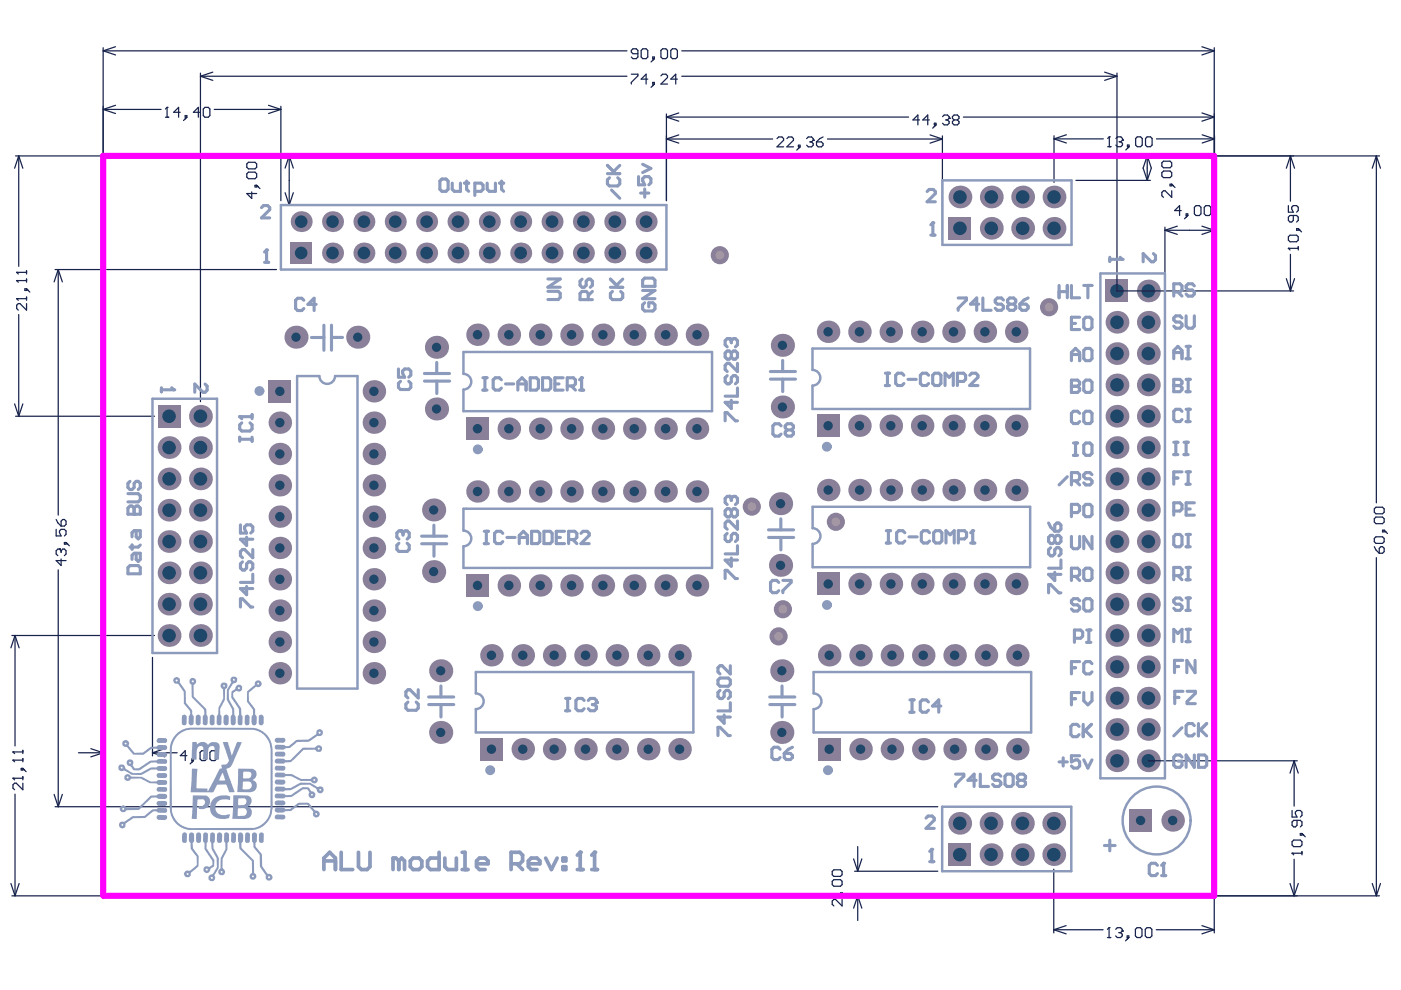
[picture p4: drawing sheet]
<svg xmlns="http://www.w3.org/2000/svg" width="297mm" height="210mm" viewBox="0 0 297 210" stroke-linecap="round" stroke-linejoin="round" font-family="sans-serif">
<g fill="#8b8099">
<circle cx="159.4" cy="107.4" r="1.93"/>
<circle cx="177.2" cy="110.6" r="1.93"/>
<circle cx="166" cy="129.2" r="1.93"/>
<circle cx="165.1" cy="134.9" r="1.93"/>
<circle cx="152.6" cy="54.1" r="1.93"/>
<circle cx="222.4" cy="65.1" r="1.93"/>
<circle cx="35.9" cy="114.8" r="2.42"/>
</g>
<circle cx="35.9" cy="114.8" r="1.44" fill="#1f4769"/>
<circle cx="42.5" cy="134.7" r="2.42" fill="#8b8099"/>
<circle cx="42.5" cy="134.7" r="1.44" fill="#1f4769"/>
<circle cx="42.5" cy="128.1" r="2.42" fill="#8b8099"/>
<circle cx="42.5" cy="128.1" r="1.44" fill="#1f4769"/>
<circle cx="35.9" cy="108.2" r="2.42" fill="#8b8099"/>
<circle cx="35.9" cy="108.2" r="1.44" fill="#1f4769"/>
<circle cx="42.5" cy="108.2" r="2.42" fill="#8b8099"/>
<circle cx="42.5" cy="108.2" r="1.44" fill="#1f4769"/>
<circle cx="42.5" cy="121.5" r="2.42" fill="#8b8099"/>
<circle cx="42.5" cy="121.5" r="1.44" fill="#1f4769"/>
<circle cx="42.5" cy="114.8" r="2.42" fill="#8b8099"/>
<circle cx="42.5" cy="114.8" r="1.44" fill="#1f4769"/>
<circle cx="35.9" cy="121.5" r="2.42" fill="#8b8099"/>
<circle cx="35.9" cy="121.5" r="1.44" fill="#1f4769"/>
<circle cx="35.9" cy="128.1" r="2.42" fill="#8b8099"/>
<circle cx="35.9" cy="128.1" r="1.44" fill="#1f4769"/>
<circle cx="35.9" cy="134.7" r="2.42" fill="#8b8099"/>
<circle cx="35.9" cy="134.7" r="1.44" fill="#1f4769"/>
<circle cx="59.3" cy="136.1" r="2.38" fill="#8b8099"/>
<circle cx="59.3" cy="136.1" r="1" fill="#1f4769"/>
<circle cx="59.3" cy="142.7" r="2.38" fill="#8b8099"/>
<circle cx="59.3" cy="142.7" r="1" fill="#1f4769"/>
<circle cx="59.3" cy="116.2" r="2.38" fill="#8b8099"/>
<circle cx="59.3" cy="116.2" r="1" fill="#1f4769"/>
<circle cx="59.3" cy="129.5" r="2.38" fill="#8b8099"/>
<circle cx="59.3" cy="129.5" r="1" fill="#1f4769"/>
<circle cx="59.3" cy="122.8" r="2.38" fill="#8b8099"/>
<circle cx="59.3" cy="122.8" r="1" fill="#1f4769"/>
<circle cx="110.8" cy="158.8" r="2.38" fill="#8b8099"/>
<circle cx="110.8" cy="158.8" r="1" fill="#1f4769"/>
<circle cx="137.4" cy="158.8" r="2.38" fill="#8b8099"/>
<circle cx="137.4" cy="158.8" r="1" fill="#1f4769"/>
<circle cx="130.8" cy="158.8" r="2.38" fill="#8b8099"/>
<circle cx="130.8" cy="158.8" r="1" fill="#1f4769"/>
<circle cx="117.5" cy="158.8" r="2.38" fill="#8b8099"/>
<circle cx="117.5" cy="158.8" r="1" fill="#1f4769"/>
<path d="M101.8 156.5h4.8v4.7h-4.8z" fill-rule="evenodd" fill="#8b8099"/>
<circle cx="104.2" cy="158.8" r="1" fill="#1f4769"/>
<circle cx="124.1" cy="158.8" r="2.38" fill="#8b8099"/>
<circle cx="124.1" cy="158.8" r="1" fill="#1f4769"/>
<circle cx="93.4" cy="155.3" r="2.45" fill="#8b8099"/>
<circle cx="93.4" cy="155.3" r=".98" fill="#1f4769"/>
<circle cx="79.3" cy="142.7" r="2.38" fill="#8b8099"/>
<circle cx="79.3" cy="142.7" r="1" fill="#1f4769"/>
<circle cx="93.4" cy="142.2" r="2.45" fill="#8b8099"/>
<circle cx="93.4" cy="142.2" r=".98" fill="#1f4769"/>
<circle cx="137.4" cy="138.9" r="2.38" fill="#8b8099"/>
<circle cx="137.4" cy="138.9" r="1" fill="#1f4769"/>
<circle cx="124.1" cy="138.9" r="2.38" fill="#8b8099"/>
<circle cx="124.1" cy="138.9" r="1" fill="#1f4769"/>
<circle cx="117.5" cy="138.9" r="2.38" fill="#8b8099"/>
<circle cx="117.5" cy="138.9" r="1" fill="#1f4769"/>
<circle cx="104.2" cy="138.9" r="2.38" fill="#8b8099"/>
<circle cx="104.2" cy="138.9" r="1" fill="#1f4769"/>
<circle cx="110.8" cy="138.9" r="2.38" fill="#8b8099"/>
<circle cx="110.8" cy="138.9" r="1" fill="#1f4769"/>
<circle cx="130.8" cy="138.9" r="2.38" fill="#8b8099"/>
<circle cx="130.8" cy="138.9" r="1" fill="#1f4769"/>
<circle cx="79.3" cy="136.1" r="2.38" fill="#8b8099"/>
<circle cx="79.3" cy="136.1" r="1" fill="#1f4769"/>
<circle cx="79.3" cy="129.5" r="2.38" fill="#8b8099"/>
<circle cx="79.3" cy="129.5" r="1" fill="#1f4769"/>
<circle cx="114.5" cy="124.1" r="2.38" fill="#8b8099"/>
<circle cx="114.5" cy="124.1" r="1" fill="#1f4769"/>
<circle cx="107.9" cy="124.1" r="2.38" fill="#8b8099"/>
<circle cx="107.9" cy="124.1" r="1" fill="#1f4769"/>
<path d="M98.8 121.7h4.8v4.8h-4.8z" fill-rule="evenodd" fill="#8b8099"/>
<circle cx="101.2" cy="124.1" r="1" fill="#1f4769"/>
<circle cx="141.1" cy="124.1" r="2.38" fill="#8b8099"/>
<circle cx="141.1" cy="124.1" r="1" fill="#1f4769"/>
<circle cx="121.2" cy="124.1" r="2.38" fill="#8b8099"/>
<circle cx="121.2" cy="124.1" r="1" fill="#1f4769"/>
<circle cx="134.5" cy="124.1" r="2.38" fill="#8b8099"/>
<circle cx="134.5" cy="124.1" r="1" fill="#1f4769"/>
<circle cx="127.8" cy="124.1" r="2.38" fill="#8b8099"/>
<circle cx="127.8" cy="124.1" r="1" fill="#1f4769"/>
<circle cx="79.3" cy="122.8" r="2.38" fill="#8b8099"/>
<circle cx="79.3" cy="122.8" r="1" fill="#1f4769"/>
<circle cx="91.9" cy="121.2" r="2.45" fill="#8b8099"/>
<circle cx="91.9" cy="121.2" r=".98" fill="#1f4769"/>
<circle cx="79.3" cy="116.2" r="2.38" fill="#8b8099"/>
<circle cx="79.3" cy="116.2" r="1" fill="#1f4769"/>
<circle cx="59.3" cy="109.5" r="2.38" fill="#8b8099"/>
<circle cx="59.3" cy="109.5" r="1" fill="#1f4769"/>
<circle cx="79.3" cy="109.5" r="2.38" fill="#8b8099"/>
<circle cx="79.3" cy="109.5" r="1" fill="#1f4769"/>
<circle cx="91.9" cy="108.1" r="2.45" fill="#8b8099"/>
<circle cx="91.9" cy="108.1" r=".98" fill="#1f4769"/>
<circle cx="101.2" cy="104.2" r="2.38" fill="#8b8099"/>
<circle cx="101.2" cy="104.2" r="1" fill="#1f4769"/>
<circle cx="59.3" cy="102.9" r="2.38" fill="#8b8099"/>
<circle cx="59.3" cy="102.9" r="1" fill="#1f4769"/>
<circle cx="79.3" cy="102.9" r="2.38" fill="#8b8099"/>
<circle cx="79.3" cy="102.9" r="1" fill="#1f4769"/>
<circle cx="42.5" cy="101.5" r="2.42" fill="#8b8099"/>
<circle cx="42.5" cy="101.5" r="1.44" fill="#1f4769"/>
<circle cx="35.9" cy="101.5" r="2.42" fill="#8b8099"/>
<circle cx="35.9" cy="101.5" r="1.44" fill="#1f4769"/>
<circle cx="59.3" cy="96.3" r="2.38" fill="#8b8099"/>
<circle cx="59.3" cy="96.3" r="1" fill="#1f4769"/>
<circle cx="79.3" cy="96.3" r="2.38" fill="#8b8099"/>
<circle cx="79.3" cy="96.3" r="1" fill="#1f4769"/>
<circle cx="35.9" cy="94.9" r="2.42" fill="#8b8099"/>
<circle cx="35.9" cy="94.9" r="1.44" fill="#1f4769"/>
<circle cx="42.5" cy="94.9" r="2.42" fill="#8b8099"/>
<circle cx="42.5" cy="94.9" r="1.44" fill="#1f4769"/>
<circle cx="79.3" cy="89.6" r="2.38" fill="#8b8099"/>
<circle cx="79.3" cy="89.6" r="1" fill="#1f4769"/>
<circle cx="59.3" cy="89.6" r="2.38" fill="#8b8099"/>
<circle cx="59.3" cy="89.6" r="1" fill="#1f4769"/>
<circle cx="42.5" cy="88.3" r="2.42" fill="#8b8099"/>
<circle cx="42.5" cy="88.3" r="1.44" fill="#1f4769"/>
<path d="M33.4 85.8h4.9v4.9h-4.9z" fill-rule="evenodd" fill="#8b8099"/>
<circle cx="35.9" cy="88.3" r="1.44" fill="#1f4769"/>
<circle cx="92.5" cy="86.7" r="2.45" fill="#8b8099"/>
<circle cx="92.5" cy="86.7" r=".98" fill="#1f4769"/>
<circle cx="79.3" cy="83" r="2.38" fill="#8b8099"/>
<circle cx="79.3" cy="83" r="1" fill="#1f4769"/>
<path d="M56.9 80.6h4.8v4.8h-4.8z" fill-rule="evenodd" fill="#8b8099"/>
<circle cx="59.3" cy="83" r="1" fill="#1f4769"/>
<circle cx="92.5" cy="73.6" r="2.45" fill="#8b8099"/>
<circle cx="92.5" cy="73.6" r=".98" fill="#1f4769"/>
<circle cx="75.8" cy="71.5" r="2.45" fill="#8b8099"/>
<circle cx="75.8" cy="71.5" r=".98" fill="#1f4769"/>
<circle cx="62.8" cy="71.5" r="2.45" fill="#8b8099"/>
<circle cx="62.8" cy="71.5" r=".98" fill="#1f4769"/>
<circle cx="101.2" cy="71" r="2.38" fill="#8b8099"/>
<circle cx="101.2" cy="71" r="1" fill="#1f4769"/>
<circle cx="90.5" cy="53.6" r="2.22" fill="#8b8099"/>
<circle cx="90.5" cy="53.6" r="1.33" fill="#1f4769"/>
<circle cx="97.1" cy="53.6" r="2.22" fill="#8b8099"/>
<circle cx="97.1" cy="53.6" r="1.33" fill="#1f4769"/>
<circle cx="70.5" cy="53.6" r="2.22" fill="#8b8099"/>
<circle cx="70.5" cy="53.6" r="1.33" fill="#1f4769"/>
<path d="M61.6 51.4h4.5v4.5h-4.5z" fill-rule="evenodd" fill="#8b8099"/>
<circle cx="63.9" cy="53.6" r="1.33" fill="#1f4769"/>
<circle cx="77.2" cy="53.6" r="2.22" fill="#8b8099"/>
<circle cx="77.2" cy="53.6" r="1.33" fill="#1f4769"/>
<circle cx="83.8" cy="53.6" r="2.22" fill="#8b8099"/>
<circle cx="83.8" cy="53.6" r="1.33" fill="#1f4769"/>
<circle cx="90.5" cy="47" r="2.22" fill="#8b8099"/>
<circle cx="90.5" cy="47" r="1.33" fill="#1f4769"/>
<circle cx="70.5" cy="47" r="2.22" fill="#8b8099"/>
<circle cx="70.5" cy="47" r="1.33" fill="#1f4769"/>
<circle cx="83.8" cy="47" r="2.22" fill="#8b8099"/>
<circle cx="83.8" cy="47" r="1.33" fill="#1f4769"/>
<circle cx="97.1" cy="47" r="2.22" fill="#8b8099"/>
<circle cx="97.1" cy="47" r="1.33" fill="#1f4769"/>
<circle cx="63.9" cy="47" r="2.22" fill="#8b8099"/>
<circle cx="63.9" cy="47" r="1.33" fill="#1f4769"/>
<circle cx="77.2" cy="47" r="2.22" fill="#8b8099"/>
<circle cx="77.2" cy="47" r="1.33" fill="#1f4769"/>
<circle cx="141.1" cy="104.2" r="2.38" fill="#8b8099"/>
<circle cx="141.1" cy="104.2" r="1" fill="#1f4769"/>
<circle cx="121.2" cy="104.2" r="2.38" fill="#8b8099"/>
<circle cx="121.2" cy="104.2" r="1" fill="#1f4769"/>
<circle cx="127.8" cy="104.2" r="2.38" fill="#8b8099"/>
<circle cx="127.8" cy="104.2" r="1" fill="#1f4769"/>
<circle cx="134.5" cy="104.2" r="2.38" fill="#8b8099"/>
<circle cx="134.5" cy="104.2" r="1" fill="#1f4769"/>
<circle cx="114.5" cy="104.2" r="2.38" fill="#8b8099"/>
<circle cx="114.5" cy="104.2" r="1" fill="#1f4769"/>
<circle cx="107.9" cy="104.2" r="2.38" fill="#8b8099"/>
<circle cx="107.9" cy="104.2" r="1" fill="#1f4769"/>
<path d="M98.8 88.5h4.8v4.8h-4.8z" fill-rule="evenodd" fill="#8b8099"/>
<circle cx="101.2" cy="90.9" r="1" fill="#1f4769"/>
<circle cx="134.5" cy="90.9" r="2.38" fill="#8b8099"/>
<circle cx="134.5" cy="90.9" r="1" fill="#1f4769"/>
<circle cx="141.1" cy="90.9" r="2.38" fill="#8b8099"/>
<circle cx="141.1" cy="90.9" r="1" fill="#1f4769"/>
<circle cx="127.8" cy="90.9" r="2.38" fill="#8b8099"/>
<circle cx="127.8" cy="90.9" r="1" fill="#1f4769"/>
<circle cx="121.2" cy="90.9" r="2.38" fill="#8b8099"/>
<circle cx="121.2" cy="90.9" r="1" fill="#1f4769"/>
<circle cx="114.5" cy="90.9" r="2.38" fill="#8b8099"/>
<circle cx="114.5" cy="90.9" r="1" fill="#1f4769"/>
<circle cx="107.9" cy="90.9" r="2.38" fill="#8b8099"/>
<circle cx="107.9" cy="90.9" r="1" fill="#1f4769"/>
<circle cx="107.9" cy="71" r="2.38" fill="#8b8099"/>
<circle cx="107.9" cy="71" r="1" fill="#1f4769"/>
<circle cx="114.5" cy="71" r="2.38" fill="#8b8099"/>
<circle cx="114.5" cy="71" r="1" fill="#1f4769"/>
<circle cx="121.2" cy="71" r="2.38" fill="#8b8099"/>
<circle cx="121.2" cy="71" r="1" fill="#1f4769"/>
<circle cx="127.8" cy="71" r="2.38" fill="#8b8099"/>
<circle cx="127.8" cy="71" r="1" fill="#1f4769"/>
<circle cx="134.5" cy="71" r="2.38" fill="#8b8099"/>
<circle cx="134.5" cy="71" r="1" fill="#1f4769"/>
<circle cx="141.1" cy="71" r="2.38" fill="#8b8099"/>
<circle cx="141.1" cy="71" r="1" fill="#1f4769"/>
<circle cx="117" cy="53.6" r="2.22" fill="#8b8099"/>
<circle cx="117" cy="53.6" r="1.33" fill="#1f4769"/>
<circle cx="130.3" cy="53.6" r="2.22" fill="#8b8099"/>
<circle cx="130.3" cy="53.6" r="1.33" fill="#1f4769"/>
<circle cx="110.4" cy="53.6" r="2.22" fill="#8b8099"/>
<circle cx="110.4" cy="53.6" r="1.33" fill="#1f4769"/>
<circle cx="103.7" cy="53.6" r="2.22" fill="#8b8099"/>
<circle cx="103.7" cy="53.6" r="1.33" fill="#1f4769"/>
<circle cx="137" cy="53.6" r="2.22" fill="#8b8099"/>
<circle cx="137" cy="53.6" r="1.33" fill="#1f4769"/>
<circle cx="123.7" cy="53.6" r="2.22" fill="#8b8099"/>
<circle cx="123.7" cy="53.6" r="1.33" fill="#1f4769"/>
<circle cx="130.3" cy="47" r="2.22" fill="#8b8099"/>
<circle cx="130.3" cy="47" r="1.33" fill="#1f4769"/>
<circle cx="110.4" cy="47" r="2.22" fill="#8b8099"/>
<circle cx="110.4" cy="47" r="1.33" fill="#1f4769"/>
<circle cx="117" cy="47" r="2.22" fill="#8b8099"/>
<circle cx="117" cy="47" r="1.33" fill="#1f4769"/>
<circle cx="103.7" cy="47" r="2.22" fill="#8b8099"/>
<circle cx="103.7" cy="47" r="1.33" fill="#1f4769"/>
<circle cx="137" cy="47" r="2.22" fill="#8b8099"/>
<circle cx="137" cy="47" r="1.33" fill="#1f4769"/>
<circle cx="123.7" cy="47" r="2.22" fill="#8b8099"/>
<circle cx="123.7" cy="47" r="1.33" fill="#1f4769"/>
<circle cx="144.1" cy="158.8" r="2.38" fill="#8b8099"/>
<circle cx="144.1" cy="158.8" r="1" fill="#1f4769"/>
<circle cx="144.1" cy="138.9" r="2.38" fill="#8b8099"/>
<circle cx="144.1" cy="138.9" r="1" fill="#1f4769"/>
<path d="M173.4 156.5h4.8v4.7h-4.8z" fill-rule="evenodd" fill="#8b8099"/>
<circle cx="175.8" cy="158.8" r="1" fill="#1f4769"/>
<circle cx="147.8" cy="124.1" r="2.38" fill="#8b8099"/>
<circle cx="147.8" cy="124.1" r="1" fill="#1f4769"/>
<circle cx="182.2" cy="123.8" r="2.38" fill="#8b8099"/>
<circle cx="182.2" cy="123.8" r="1" fill="#1f4769"/>
<circle cx="165.8" cy="155.3" r="2.45" fill="#8b8099"/>
<circle cx="165.8" cy="155.3" r=".98" fill="#1f4769"/>
<circle cx="175.8" cy="138.9" r="2.38" fill="#8b8099"/>
<circle cx="175.8" cy="138.9" r="1" fill="#1f4769"/>
<circle cx="182.5" cy="138.9" r="2.38" fill="#8b8099"/>
<circle cx="182.5" cy="138.9" r="1" fill="#1f4769"/>
<circle cx="182.5" cy="158.8" r="2.38" fill="#8b8099"/>
<circle cx="182.5" cy="158.8" r="1" fill="#1f4769"/>
<circle cx="165.8" cy="142.2" r="2.45" fill="#8b8099"/>
<circle cx="165.8" cy="142.2" r=".98" fill="#1f4769"/>
<circle cx="188.9" cy="123.8" r="2.38" fill="#8b8099"/>
<circle cx="188.9" cy="123.8" r="1" fill="#1f4769"/>
<circle cx="189.1" cy="158.8" r="2.38" fill="#8b8099"/>
<circle cx="189.1" cy="158.8" r="1" fill="#1f4769"/>
<circle cx="189.1" cy="138.9" r="2.38" fill="#8b8099"/>
<circle cx="189.1" cy="138.9" r="1" fill="#1f4769"/>
<circle cx="195.5" cy="123.8" r="2.38" fill="#8b8099"/>
<circle cx="195.5" cy="123.8" r="1" fill="#1f4769"/>
<path d="M201 178.8h4.9v4.8h-4.9z" fill-rule="evenodd" fill="#8b8099"/>
<circle cx="203.5" cy="181.2" r="1.44" fill="#1f4769"/>
<circle cx="210.1" cy="181.2" r="2.42" fill="#8b8099"/>
<circle cx="210.1" cy="181.2" r="1.44" fill="#1f4769"/>
<circle cx="223.4" cy="181.2" r="2.42" fill="#8b8099"/>
<circle cx="223.4" cy="181.2" r="1.44" fill="#1f4769"/>
<circle cx="216.8" cy="181.2" r="2.42" fill="#8b8099"/>
<circle cx="216.8" cy="181.2" r="1.44" fill="#1f4769"/>
<circle cx="203.5" cy="174.6" r="2.42" fill="#8b8099"/>
<circle cx="203.5" cy="174.6" r="1.44" fill="#1f4769"/>
<circle cx="210.1" cy="174.6" r="2.42" fill="#8b8099"/>
<circle cx="210.1" cy="174.6" r="1.44" fill="#1f4769"/>
<circle cx="216.8" cy="174.6" r="2.42" fill="#8b8099"/>
<circle cx="216.8" cy="174.6" r="1.44" fill="#1f4769"/>
<circle cx="223.4" cy="174.6" r="2.42" fill="#8b8099"/>
<circle cx="223.4" cy="174.6" r="1.44" fill="#1f4769"/>
<circle cx="248.6" cy="174" r="2.38" fill="#8b8099"/>
<circle cx="248.6" cy="174" r="1" fill="#1f4769"/>
<path d="M239.4 171.6h4.8v4.8h-4.8z" fill-rule="evenodd" fill="#8b8099"/>
<circle cx="241.8" cy="174" r="1" fill="#1f4769"/>
<circle cx="236.8" cy="161.3" r="2.42" fill="#8b8099"/>
<circle cx="236.8" cy="161.3" r="1.44" fill="#1f4769"/>
<circle cx="243.5" cy="161.3" r="2.42" fill="#8b8099"/>
<circle cx="243.5" cy="161.3" r="1.44" fill="#1f4769"/>
<circle cx="195.8" cy="158.8" r="2.38" fill="#8b8099"/>
<circle cx="195.8" cy="158.8" r="1" fill="#1f4769"/>
<circle cx="202.4" cy="158.8" r="2.38" fill="#8b8099"/>
<circle cx="202.4" cy="158.8" r="1" fill="#1f4769"/>
<circle cx="215.7" cy="158.8" r="2.38" fill="#8b8099"/>
<circle cx="215.7" cy="158.8" r="1" fill="#1f4769"/>
<circle cx="209" cy="158.8" r="2.38" fill="#8b8099"/>
<circle cx="209" cy="158.8" r="1" fill="#1f4769"/>
<circle cx="236.8" cy="154.7" r="2.42" fill="#8b8099"/>
<circle cx="236.8" cy="154.7" r="1.44" fill="#1f4769"/>
<circle cx="243.5" cy="154.7" r="2.42" fill="#8b8099"/>
<circle cx="243.5" cy="154.7" r="1.44" fill="#1f4769"/>
<circle cx="243.5" cy="148" r="2.42" fill="#8b8099"/>
<circle cx="243.5" cy="148" r="1.44" fill="#1f4769"/>
<circle cx="236.8" cy="148" r="2.42" fill="#8b8099"/>
<circle cx="236.8" cy="148" r="1.44" fill="#1f4769"/>
<circle cx="236.8" cy="141.4" r="2.42" fill="#8b8099"/>
<circle cx="236.8" cy="141.4" r="1.44" fill="#1f4769"/>
<circle cx="243.5" cy="141.4" r="2.42" fill="#8b8099"/>
<circle cx="243.5" cy="141.4" r="1.44" fill="#1f4769"/>
<circle cx="195.8" cy="138.9" r="2.38" fill="#8b8099"/>
<circle cx="195.8" cy="138.9" r="1" fill="#1f4769"/>
<circle cx="202.4" cy="138.9" r="2.38" fill="#8b8099"/>
<circle cx="202.4" cy="138.9" r="1" fill="#1f4769"/>
<circle cx="209" cy="138.9" r="2.38" fill="#8b8099"/>
<circle cx="209" cy="138.9" r="1" fill="#1f4769"/>
<circle cx="215.7" cy="138.9" r="2.38" fill="#8b8099"/>
<circle cx="215.7" cy="138.9" r="1" fill="#1f4769"/>
<circle cx="243.5" cy="134.7" r="2.42" fill="#8b8099"/>
<circle cx="243.5" cy="134.7" r="1.44" fill="#1f4769"/>
<circle cx="236.8" cy="134.7" r="2.42" fill="#8b8099"/>
<circle cx="236.8" cy="134.7" r="1.44" fill="#1f4769"/>
<circle cx="236.8" cy="128.1" r="2.42" fill="#8b8099"/>
<circle cx="236.8" cy="128.1" r="1.44" fill="#1f4769"/>
<circle cx="243.5" cy="128.1" r="2.42" fill="#8b8099"/>
<circle cx="243.5" cy="128.1" r="1.44" fill="#1f4769"/>
<circle cx="202.2" cy="123.8" r="2.38" fill="#8b8099"/>
<circle cx="202.2" cy="123.8" r="1" fill="#1f4769"/>
<circle cx="208.8" cy="123.8" r="2.38" fill="#8b8099"/>
<circle cx="208.8" cy="123.8" r="1" fill="#1f4769"/>
<path d="M173.2 121.4h4.8v4.8h-4.8z" fill-rule="evenodd" fill="#8b8099"/>
<circle cx="175.6" cy="123.8" r="1" fill="#1f4769"/>
<circle cx="165.5" cy="119.9" r="2.45" fill="#8b8099"/>
<circle cx="165.5" cy="119.9" r=".98" fill="#1f4769"/>
<circle cx="165.5" cy="106.8" r="2.45" fill="#8b8099"/>
<circle cx="165.5" cy="106.8" r=".98" fill="#1f4769"/>
<circle cx="147.8" cy="104.2" r="2.38" fill="#8b8099"/>
<circle cx="147.8" cy="104.2" r="1" fill="#1f4769"/>
<circle cx="188.9" cy="103.9" r="2.38" fill="#8b8099"/>
<circle cx="188.9" cy="103.9" r="1" fill="#1f4769"/>
<circle cx="182.2" cy="103.9" r="2.38" fill="#8b8099"/>
<circle cx="182.2" cy="103.9" r="1" fill="#1f4769"/>
<circle cx="175.6" cy="103.9" r="2.38" fill="#8b8099"/>
<circle cx="175.6" cy="103.9" r="1" fill="#1f4769"/>
<circle cx="195.5" cy="103.9" r="2.38" fill="#8b8099"/>
<circle cx="195.5" cy="103.9" r="1" fill="#1f4769"/>
<circle cx="202.2" cy="103.9" r="2.38" fill="#8b8099"/>
<circle cx="202.2" cy="103.9" r="1" fill="#1f4769"/>
<circle cx="208.8" cy="103.9" r="2.38" fill="#8b8099"/>
<circle cx="208.8" cy="103.9" r="1" fill="#1f4769"/>
<circle cx="147.8" cy="90.9" r="2.38" fill="#8b8099"/>
<circle cx="147.8" cy="90.9" r="1" fill="#1f4769"/>
<path d="M173.2 87.9h4.8v4.8h-4.8z" fill-rule="evenodd" fill="#8b8099"/>
<circle cx="175.6" cy="90.3" r="1" fill="#1f4769"/>
<circle cx="182.2" cy="90.3" r="2.38" fill="#8b8099"/>
<circle cx="182.2" cy="90.3" r="1" fill="#1f4769"/>
<circle cx="195.5" cy="90.3" r="2.38" fill="#8b8099"/>
<circle cx="195.5" cy="90.3" r="1" fill="#1f4769"/>
<circle cx="188.9" cy="90.3" r="2.38" fill="#8b8099"/>
<circle cx="188.9" cy="90.3" r="1" fill="#1f4769"/>
<circle cx="202.2" cy="90.3" r="2.38" fill="#8b8099"/>
<circle cx="202.2" cy="90.3" r="1" fill="#1f4769"/>
<circle cx="208.8" cy="90.3" r="2.38" fill="#8b8099"/>
<circle cx="208.8" cy="90.3" r="1" fill="#1f4769"/>
<circle cx="165.9" cy="86.3" r="2.45" fill="#8b8099"/>
<circle cx="165.9" cy="86.3" r=".98" fill="#1f4769"/>
<circle cx="165.9" cy="73.2" r="2.45" fill="#8b8099"/>
<circle cx="165.9" cy="73.2" r=".98" fill="#1f4769"/>
<circle cx="147.8" cy="71" r="2.38" fill="#8b8099"/>
<circle cx="147.8" cy="71" r="1" fill="#1f4769"/>
<circle cx="175.6" cy="70.3" r="2.38" fill="#8b8099"/>
<circle cx="175.6" cy="70.3" r="1" fill="#1f4769"/>
<circle cx="182.2" cy="70.3" r="2.38" fill="#8b8099"/>
<circle cx="182.2" cy="70.3" r="1" fill="#1f4769"/>
<circle cx="195.5" cy="70.3" r="2.38" fill="#8b8099"/>
<circle cx="195.5" cy="70.3" r="1" fill="#1f4769"/>
<circle cx="188.9" cy="70.3" r="2.38" fill="#8b8099"/>
<circle cx="188.9" cy="70.3" r="1" fill="#1f4769"/>
<circle cx="202.2" cy="70.3" r="2.38" fill="#8b8099"/>
<circle cx="202.2" cy="70.3" r="1" fill="#1f4769"/>
<circle cx="208.8" cy="70.3" r="2.38" fill="#8b8099"/>
<circle cx="208.8" cy="70.3" r="1" fill="#1f4769"/>
<path d="M201.1 46h4.9v4.8h-4.9z" fill-rule="evenodd" fill="#8b8099"/>
<circle cx="203.5" cy="48.4" r="1.44" fill="#1f4769"/>
<circle cx="203.5" cy="41.8" r="2.42" fill="#8b8099"/>
<circle cx="203.5" cy="41.8" r="1.44" fill="#1f4769"/>
<circle cx="210.2" cy="41.8" r="2.42" fill="#8b8099"/>
<circle cx="210.2" cy="41.8" r="1.44" fill="#1f4769"/>
<circle cx="215.5" cy="123.8" r="2.38" fill="#8b8099"/>
<circle cx="215.5" cy="123.8" r="1" fill="#1f4769"/>
<circle cx="236.8" cy="121.5" r="2.42" fill="#8b8099"/>
<circle cx="236.8" cy="121.5" r="1.44" fill="#1f4769"/>
<circle cx="243.5" cy="121.5" r="2.42" fill="#8b8099"/>
<circle cx="243.5" cy="121.5" r="1.44" fill="#1f4769"/>
<circle cx="236.8" cy="114.8" r="2.42" fill="#8b8099"/>
<circle cx="236.8" cy="114.8" r="1.44" fill="#1f4769"/>
<circle cx="243.5" cy="114.8" r="2.42" fill="#8b8099"/>
<circle cx="243.5" cy="114.8" r="1.44" fill="#1f4769"/>
<circle cx="236.8" cy="108.2" r="2.42" fill="#8b8099"/>
<circle cx="236.8" cy="108.2" r="1.44" fill="#1f4769"/>
<circle cx="243.5" cy="108.2" r="2.42" fill="#8b8099"/>
<circle cx="243.5" cy="108.2" r="1.44" fill="#1f4769"/>
<circle cx="215.5" cy="103.9" r="2.38" fill="#8b8099"/>
<circle cx="215.5" cy="103.9" r="1" fill="#1f4769"/>
<circle cx="236.8" cy="101.5" r="2.42" fill="#8b8099"/>
<circle cx="236.8" cy="101.5" r="1.44" fill="#1f4769"/>
<circle cx="243.5" cy="101.5" r="2.42" fill="#8b8099"/>
<circle cx="243.5" cy="101.5" r="1.44" fill="#1f4769"/>
<circle cx="236.8" cy="94.9" r="2.42" fill="#8b8099"/>
<circle cx="236.8" cy="94.9" r="1.44" fill="#1f4769"/>
<circle cx="243.5" cy="94.9" r="2.42" fill="#8b8099"/>
<circle cx="243.5" cy="94.9" r="1.44" fill="#1f4769"/>
<circle cx="215.5" cy="90.3" r="2.38" fill="#8b8099"/>
<circle cx="215.5" cy="90.3" r="1" fill="#1f4769"/>
<circle cx="236.8" cy="88.3" r="2.42" fill="#8b8099"/>
<circle cx="236.8" cy="88.3" r="1.44" fill="#1f4769"/>
<circle cx="243.5" cy="88.3" r="2.42" fill="#8b8099"/>
<circle cx="243.5" cy="88.3" r="1.44" fill="#1f4769"/>
<circle cx="236.8" cy="81.6" r="2.42" fill="#8b8099"/>
<circle cx="236.8" cy="81.6" r="1.44" fill="#1f4769"/>
<circle cx="243.5" cy="81.6" r="2.42" fill="#8b8099"/>
<circle cx="243.5" cy="81.6" r="1.44" fill="#1f4769"/>
<circle cx="236.8" cy="75" r="2.42" fill="#8b8099"/>
<circle cx="236.8" cy="75" r="1.44" fill="#1f4769"/>
<circle cx="243.5" cy="75" r="2.42" fill="#8b8099"/>
<circle cx="243.5" cy="75" r="1.44" fill="#1f4769"/>
<circle cx="215.5" cy="70.3" r="2.38" fill="#8b8099"/>
<circle cx="215.5" cy="70.3" r="1" fill="#1f4769"/>
<circle cx="236.8" cy="68.3" r="2.42" fill="#8b8099"/>
<circle cx="236.8" cy="68.3" r="1.44" fill="#1f4769"/>
<circle cx="243.5" cy="68.3" r="2.42" fill="#8b8099"/>
<circle cx="243.5" cy="68.3" r="1.44" fill="#1f4769"/>
<path d="M234.4 59.3h4.8v4.8h-4.8z" fill-rule="evenodd" fill="#8b8099"/>
<circle cx="236.8" cy="61.7" r="1.44" fill="#1f4769"/>
<circle cx="243.5" cy="61.7" r="2.42" fill="#8b8099"/>
<circle cx="243.5" cy="61.7" r="1.44" fill="#1f4769"/>
<circle cx="210.2" cy="48.4" r="2.42" fill="#8b8099"/>
<circle cx="210.2" cy="48.4" r="1.44" fill="#1f4769"/>
<circle cx="216.8" cy="48.4" r="2.42" fill="#8b8099"/>
<circle cx="216.8" cy="48.4" r="1.44" fill="#1f4769"/>
<circle cx="223.5" cy="48.4" r="2.42" fill="#8b8099"/>
<circle cx="223.5" cy="48.4" r="1.44" fill="#1f4769"/>
<circle cx="216.8" cy="41.8" r="2.42" fill="#8b8099"/>
<circle cx="216.8" cy="41.8" r="1.44" fill="#1f4769"/>
<circle cx="223.5" cy="41.8" r="2.42" fill="#8b8099"/>
<circle cx="223.5" cy="41.8" r="1.44" fill="#1f4769"/>
<g fill="none" stroke="#18234c" stroke-width=".26">
<path d="M21.9 10.1v22.3M21.9 10.8l2.6 .9M21.9 10.8h111M24.5 9.9l-2.6 .9M42.5 16.2l2.6 .8M42.5 16.2h90.4M42.5 15.5v69.7M45.1 15.3l-2.6 .9M133.8 15.7h1.4v.4l-1.4 1.4v.3M135.2 11.4h-1l-.4-.4v-.3l.4-.4h.7l.3 .4v1.4l-.3 .3h-.7l-.4-.3M136.3 10.3h.7l.3 .4v1.4l-.3 .3h-.7l-.4-.3v-1.4zM137.3 16.8h-1.4l1.1-1.1v2.1"/>
<path d="M138.4 12.1h.3v.3h-.3zM138.4 17.5h.3v.3h-.3zM138.7 17.8l-.7 .7M138.7 12.4l-.7 .7M140.1 16.1l.4-.4h.7l.3 .4v.3l-1.4 1.4h1.4M140.5 10.3h.7l.3 .4v1.4l-.3 .3h-.7l-.4-.3v-1.4zM142.2 10.7l.4-.4h.7l.3 .4v1.4l-.3 .3h-.7l-.4-.3zM143.6 16.8h-1.4l1.1-1.1v2.1M144.5 16.2h92.3M144.5 10.8h112.9M234.2 15.3l2.6 .9M236.8 15.5v46.2h37.5"/>
<path d="M236.8 16.2l-2.6 .8M254.8 9.9l2.6 .9M257.4 10.1v22.3M257.4 10.8l-2.6 .9M3.3 33.1h17.9M4 33.1l.8 2.6M4 33.1l-.9 2.6M4 33.1v23.4M21.9 23.2l2.6 .9M21.9 23.2h12.2M24.5 22.3l-2.6 .9M35.1 24.9h.7"/>
<path d="M35.4 22.8h.1M35.4 22.8v2.1M35.4 22.8l-.3 .3M38.2 23.8h-1.4l1.1-1v2.1M39.3 24.5h.3v.4h-.3zM39.6 24.9l-.7 .7M42.4 23.8h-1.4l1.1-1v2.1M43.1 23.1l.3-.3h.7l.4 .3v1.4l-.4 .4h-.7l-.3-.4zM45.4 23.2h14.2M52.3 34.8l.4-.4h1.4l.3 .4v.7l-.3 .3h-1.4l-.4-.3zM52.3 36.9l.4-.4h1.4l.3 .4v.6l-.3 .4h-1.4l-.4-.4zM54.1 39.3h.3v.3h-.3z"/>
<path d="M54.4 39.3l.7 .7M56.9 22.3l2.7 .9M59.6 23.2l-2.7 .9M59.6 22.5v20.1M60.7 33h27.9M61.3 33l.9 2.6M61.3 33l-.9 2.6M61.3 33v10.5M141.3 29.5h22.5M141.3 29.5l2.6 .8M141.3 24.2v18.4M141.3 24.8l2.6 .9"/>
<path d="M141.3 24.8h51.3M143.9 28.6l-2.6 .9M143.9 23.9l-2.6 .9M164.7 29.4l.4-.4h.7l.3 .4v.3l-1.4 1.4h1.4M166.8 29.4l.4-.4h.7l.3 .4v.3l-1.4 1.4h1.4M169.3 30.8h.3v.3h-.3zM169.6 31.1l-.7 .7M171 29.4l.4-.4h.7l.3 .4v.3M171.7 30.1h.4M172.1 30.1l.3 .3v.4l-.3 .3h-.7l-.4-.3M172.4 29.7h.1M172.4 29.7l-.3 .4"/>
<path d="M173.1 30.1h1.1l.3 .3v.4l-.3 .3h-.7l-.4-.3zM174.5 29l-.7 .4-.7 .7M175.4 29.5h24.4M195 25.4h-1.4l1-1v2.1M197 25.4h-1.3l1-1v2.1M197.2 28.6l2.6 .9M198.1 26.1h.3v.4h-.3zM198.4 26.5l-.7 .7M199.8 29.5l-2.6 .8M199.8 28.8v22.2M199.8 24.7l.4-.3h.7l.3 .3v.4M200.5 25.4h.4"/>
<path d="M200.9 25.4l.3 .4v.3l-.3 .4h-.7l-.4-.4M201.2 25.1h.1M201.2 25.1l-.3 .3M202.3 25.4h.7M202.3 25.4l-.4 .4v.3l.4 .4h.7l.3-.4v-.3l-.3-.4M202.3 25.4l-.4-.3v-.4l.4-.3h.7l.3 .3v.4l-.3 .3M204.3 24.8h53.1M223.5 29.4l2.6 .9M223.5 29.4h10.4M223.5 28.8v9.9M223.9 33h20M226.1 28.6l-2.6 .8"/>
<path d="M228.1 38.2h15.8M234.8 31.1h.7M235.2 29h.1M235.2 29v2.1M235.2 29l-.4 .4M236.6 29.4l.3-.4h.7l.4 .4v.3M237.3 30.1h.3M237.6 30.1l.4 .3v.4l-.4 .3h-.7l-.3-.3M238 29.7h.1M238 29.7l-.4 .4M239 30.8h.4v.3h-.4zM239.4 31.1l-.7 .7"/>
<path d="M240.8 29.4l.3-.4h.7l.4 .4v1.4l-.4 .3h-.7l-.3-.3zM242.9 29.4l.3-.4h.7l.4 .4v1.4l-.4 .3h-.7l-.3-.3zM243.2 33l-.8 2.6 .8 2.6M243.2 33l.9 2.6-.9 2.6M243.2 33v5.2M245.2 29.4h12.3M246.3 34.5l.4-.3h1.4l.3 .3v.7l-.3 .4h-1.4l-.4-.4zM246.3 36.6l.4-.3h1.4l.3 .3v.7l-.3 .4h-1.4l-.4-.4zM248.1 39.1h.3v.3h-.3zM248.4 39.1l.7 .7M254.8 23.9l2.6 .9M254.9 28.6l2.6 .8"/>
<path d="M257.4 33.7v15.8M257.4 24.8l-2.6 .9M257.5 29.4l-2.6 .9M257.5 28.8v26.1M258.1 33.1h34.4M273.6 33.1l.9 2.6M273.6 33.1l-.9 2.6M273.6 33.1v9.6M291.8 33.1l.9 2.6M291.8 33.1l-.9 2.6M291.8 33.1v73.5M3.5 59.5h.1"/>
<path d="M3.5 57.7h.1M3.5 59.5h2.1M3.5 59.5l.4 .3M3.5 57.7h2.1M3.5 57.7l.4 .4M5.6 57.4v.7M5.6 59.1v.7M11.7 57.2h46.9M12.3 57.2l.9 2.6M12.3 57.2l-.8 2.6M12.3 57.2v52M53.4 40.7v1.4l-1.1-1.1h2.1"/>
<path d="M60.4 40.9l.9 2.6M60.5 43.5h1.5M62.2 40.9l-.9 2.6M247 48.8l2.6 .9M247 48.8h10.4M247 48.2v9.8M248.4 40.4v1.4l-1.4-1.4h-.3l-.4 .4v.7l.4 .3M249.6 48l-2.6 .8M250.4 44.6h-1.4l1.1-1v2.1M251.5 45.3h.3v.4h-.3zM251.8 45.7l-.7 .7M253.2 44l.4-.4h.7l.3 .4v1.3l-.3 .4h-.7l-.4-.4z"/>
<path d="M254.8 48l2.6 .8M255.3 44l.4-.4h.7l.3 .4v1.3l-.3 .4h-.7l-.4-.4zM257.4 48.8l-2.6 .9M272.7 59.1l.9 2.6M273.2 52.7h.1M273.2 43.6v1.4h1l-.3-.7v-.4l.3-.3h.7l.4 .3v.7l-.4 .4M273.2 50.2l.3-.3h1.4l.4 .3v.7l-.4 .4h-1.4l-.3-.4zM273.2 52.7h2.1M273.2 52.7l.3 .3M273.6 53.9v7.8M274.2 45.7v1l-.3 .4h-.4l-.3-.4v-.7l.3-.3h1.4l.4 .3v.7l-.4 .4M274.5 59.1l-.9 2.6"/>
<path d="M274.9 48.5h.4v.3h-.4zM275.3 52.3v.7M275.3 48.5l.7 .7M3.5 63.3h.1M3.5 63.3h2.1M3.5 63.3l.4 .4M4 66.7v21.6M5.3 61.2h.3v.4h-.3zM5.6 63v.7M5.6 64.4v1.4l-1.4-1.4h-.3l-.4 .3v.7l.4 .4M5.6 61.2l.7 .7M3.1 85.6l.9 2.7"/>
<path d="M3.3 88.3h29.5M4.8 85.6l-.8 2.7M11.9 112.2v1.4h1.1l-.4-.7v-.3l.4-.4h.7l.3 .4v.7l-.3 .3M11.9 110.1l.4 .7 .7 .7M12.6 116.4h.1M12.6 116.4h-.3l-.4 .4v.7l.4 .3M12.6 116.4l.4 .4M13 118.5v1.4l-1.1-1h2.1M13 116.8v.3M13 116.8l.3-.4h.4l.3 .4v.7l-.3 .3M13.3 110.1h.4l.3 .4v.7l-.3 .3h-.7v-1zM13.7 115h.3v.4h-.3z"/>
<path d="M14 115l.7 .7M291.4 115.9l.3 .7 .7 .7M291.4 107.9l.3-.4h1.4l.4 .4v.7l-.4 .3h-1.4l-.3-.3zM291.4 110l.3-.4h1.4l.4 .4v.7l-.4 .3h-1.4l-.3-.3zM291.4 114.2l.3-.4h1.4l.4 .4v.7l-.4 .3h-1.4l-.3-.3zM291.8 118.2v71.7M292.4 116.3l.4-.4h.3l.4 .4v.7l-.4 .3h-.7zM293.1 112.4h.4v.4h-.4zM293.5 112.4l.7 .7M2.5 134.7h30.3M3.2 134.7l.9 2.7M3.2 134.7l-.9 2.7"/>
<path d="M3.2 134.7v23.5M12.3 120.8v50.2M32.3 139.4v20.9M2.7 159.4h.1M2.7 159.4h2.1M2.7 159.4l.4 .4M4.8 159.1v.7M16.6 159.6h5.3M19.3 158.7l2.6 .9M21.9 158.9v30.4M21.9 159.6l-2.6 .9M32.3 159.6l2.6 .9"/>
<path d="M32.3 159.6h5.3M34.9 158.7l-2.6 .9M42.8 159.2h.7l.3 .3v1.4l-.3 .4h-.7l-.4-.4v-1.4zM44.5 159.5l.4-.3h.7l.3 .3v1.4l-.3 .4h-.7l-.4-.4zM2.7 165h.1M2.7 161.2h.1M2.7 165h2.1M2.7 165l.4 .4M2.7 161.2h2.1M2.7 161.2l.4 .3M3.2 168.4v21.5M4.5 162.9h.3v.4h-.3z"/>
<path d="M4.8 160.8v.7M4.8 164.7v.7M4.8 166.1v1.3l-1.4-1.3h-.3l-.4 .3v.7l.4 .3M4.8 162.9l.7 .7M11.5 168.4l.8 2.6M11.7 171h187.1M13.2 168.4l-.9 2.6M39.6 160.2h-1.4l1.1-1v2.1M40.7 160.9h.3v.4h-.3zM41 161.3l-.7 .7M181.9 179.5v5.2M243.5 161.3h31.5"/>
<path d="M273.9 171.8v1.4h1.1l-.4-.7v-.3l.4-.4h.7l.3 .4v.7l-.3 .3M273.9 178.5l.4-.4h1.4l.3 .4v.7l-.3 .3h-1.4l-.4-.3zM274.4 161.3l.9 2.6M274.4 161.3l-.9 2.6M274.4 161.3v9.6M275 173.9v1.1l-.4 .3h-.3l-.4-.3v-.7l.4-.4h1.4l.3 .4v.7l-.3 .3M275.7 176.7h.3v.4h-.3zM276 176.7l.7 .7M2.3 187.3l.9 2.6M2.5 189.9h18.7M4.1 187.3l-.9 2.6M176.4 184.8l.4-.4h1.4l.3 .4v.7l-.3 .3h-1.4l-.4-.3z"/>
<path d="M176.4 186.9l.4-.4h1.4l.3 .4v.7l-.3 .3h-1.4l-.4-.3zM178.2 189.3h.3v.3h-.3zM178.5 190.7v1.4l-1.4-1.4h-.3l-.4 .3v.7l.4 .4M178.5 189.3l.7 .7M181 182.1l.9 2.6M181.2 184.7h17.6M181.2 189.9h75.6M181.9 189.9l.8 2.7M181.9 189.9l-.9 2.7M181.9 189.9v5.3M182.7 182.1l-.8 2.6M223.4 197.1l2.6 .9"/>
<path d="M223.4 197.1h10.5M223.4 184.3v13.5M226 196.3l-2.6 .8M234.8 198.8h.7M235.1 196.7h.1M235.1 196.7v2.1M235.1 196.7l-.3 .3M236.5 197l.4-.3h.7l.3 .3v.4M237.2 197.7h.4M237.6 197.7l.3 .4v.3l-.3 .4h-.7l-.4-.4M237.9 197.4h.1M237.9 197.4l-.3 .3"/>
<path d="M239 198.4h.3v.4h-.3zM239.3 198.8l-.7 .7M240.7 197l.4-.3h.7l.3 .3v1.4l-.3 .4h-.7l-.4-.4zM243.2 196.7h.7l.3 .3v1.4l-.3 .4h-.7l-.4-.4v-1.4zM245.1 197.1h12.3M254.8 196.3l2.6 .8M257.4 197.1l-2.6 .9M257.4 190.6v7.2M258.1 189.9h34.4M273.5 187.3l.9 2.6M273.9 180.9h.1M273.9 180.9h2.1"/>
<path d="M273.9 180.9l.4 .4M274.4 182.2v7.7M275.3 187.3l-.9 2.6M276 180.6v.7M290.9 187.3l.9 2.6M292.7 187.3l-.9 2.6"/>
</g>
<path d="M21.9 33.1h235.5v156.8h-235.5z" fill="none" stroke="#f0f" stroke-width="1.3"/>
<g fill="#a6968d">
<circle cx="159.4" cy="107.4" r=".93"/>
<circle cx="177.2" cy="110.6" r=".93"/>
<circle cx="166" cy="129.2" r=".93"/>
<circle cx="165.1" cy="134.9" r=".93"/>
<circle cx="152.6" cy="54.1" r=".93"/>
<circle cx="222.4" cy="65.1" r=".93"/>
</g>
<g fill="#8c9bbc">
<path d="M54.9 151.8l.1-.1a.68 .68 0 0 1 .8 .1 .68 .68 0 0 1 .1 .8v.5a.55 .55 0 0 1-.5 .7 .55 .55 0 0 1-.6-.6z"/>
<path d="M52 151.7l.4-.2 .4 .2 .1 1.8a.51 .51 0 0 1-.9 .1l-.1-.3z"/>
<path d="M47.7 151.6l.4-.1 .3 .3 .1 .3v1.3l-.2 .3-.3 .1-.5-.2-.1-.4v-1.3z"/>
<path d="M44.7 151.6l.4-.1 .4 .4v1.6l-.6 .3-.3-.2-.2-.3 .1-1.4z"/>
<path d="M58.3 156.7l.2-.2 .5-.1 1.3 .1a.58 .58 0 0 1 .1 .7 .58 .58 0 0 1-.7 .3l-1.1-.1-.3-.2z"/>
<path d="M58.3 159.6l.4-.2h1.1a.54 .54 0 0 1 .7 .4 .54 .54 0 0 1-.4 .6h-1.6l-.3-.3z"/>
<path d="M58.3 162.6l.2-.2h1.8l.2 .3v.4l-.4 .3h-1.6l-.3-.3z"/>
<path d="M58.3 165.6l.4-.3h1.5a.56 .56 0 0 1 .3 .6 .56 .56 0 0 1-.5 .5l-1.4-.1-.4-.3z"/>
<path d="M58.3 170l.1-.1a1.38 1.38 0 0 1 1.3-.2 .55 .55 0 0 1 .8 .4 .55 .55 0 0 1-.5 .7l-1.5-.1-.3-.3z"/>
<path d="M45.1 169.5l.9-.6 .8-.2a3.1 3.1 0 0 1 2 .2v.7l-1.7-.1a1.67 1.67 0 0 0-1.4 1.4 1.81 1.81 0 0 0 .5 1.5l.8 .4 1.7-.1v.2a.52 .52 0 0 1-.4 .6l-1.7 .1-.7-.2a2.45 2.45 0 0 1-1.4-1.8l.2-1.4z"/>
<path d="M40.8 157.4h.9l.1 .4a1.42 1.42 0 0 1 2.2 0l.2 .1 .7-.6 1 .1a1.09 1.09 0 0 1 .6 1.4l-.1 2.2h-.9v-2.3l-.3-.5a1.02 1.02 0 0 0-1.1 1.3l-.1 1.5h-1l.1-2.6-.4-.2a1.02 1.02 0 0 0-1 1.3v1.5h-1.1z"/>
<path d="M40.9 168.7h2.9a1.59 1.59 0 0 1 .5 2.2 1.59 1.59 0 0 1-2.2 .5l.1-.5a1.01 1.01 0 0 0 1.2-1.1l-.3-.3-1.2 .1-.2 4h-1z"/>
<path d="M33.4 164l.3-.1h1.4l.3 .2v.6l-.5 .3-1.4-.1-.3-.5z"/>
<path d="M33.5 159.5h1.6l.3 .2v.5l-.2 .2-1.1 .1a.66 .66 0 0 1-.9-.5z"/>
<path d="M41.5 151.8a.65 .65 0 0 1 1-.1v1.8a.54 .54 0 0 1-.9 .1l-.1-.3z"/>
<path d="M33.4 156.6l.4-.1h1.4l.2 .2v.6l-.5 .3-1.5-.1-.2-.4z"/>
<path d="M33.4 169.9h1.8l.2 .3v.4l-.5 .3h-1.4l-.3-.6z"/>
<path d="M33.4 167l1.8-.1 .2 .1v.7l-.4 .2h-1.5l-.3-.6z"/>
<path d="M38.6 151.8l.5-.3 .5 .3v1.7l-.2 .2a.52 .52 0 0 1-.9-.3z"/>
<path d="M58.3 173l.4-.3h1.5a.54 .54 0 0 1 .3 .7 .54 .54 0 0 1-.7 .3h-1.3l-.3-.3z"/>
<path d="M55.1 176.6l.5-.1 .3 .3v1.7l-.3 .2h-.5l-.2-.4v-1.5z"/>
<path d="M52 176.7l.4-.2h.3l.3 .3v1.7a.57 .57 0 0 1-1-.2z"/>
<path d="M49.1 176.6l.4-.2 .4 .2 .1 .3v1.5l-.2 .3h-.6l-.2-.4z"/>
<path d="M46.2 176.6l.4-.1 .4 .2 .1 .3v1.4l-.2 .3-.8-.1a2.19 2.19 0 0 1 .1-2z"/>
<path d="M41.7 176.6l.3-.1 .5 .1 .2 .5-.1 1.3a.58 .58 0 0 1-.9 .2l-.1-.3v-1.4z"/>
<path d="M38.8 176.6l.3-.2 .4 .2 .1 1.9a.56 .56 0 0 1-.9 0l-.1-1.7z"/>
<path d="M33.4 172.8h1.8a.58 .58 0 0 1 .2 .6 .58 .58 0 0 1-.5 .5l-1.3-.1-.4-.4z"/>
<path d="M49.1 143.5l1 .1 .2 .4-.2 .7a1.69 1.69 0 0 0-1.2 1.1l-.4 .7 .1 1.8 1 1.9 .1 1.4a2.14 2.14 0 0 1 .1 2l-.2 .2a.68 .68 0 0 1-.7-1 1.13 1.13 0 0 1 .3-1.2v-1.3l-1.1-2v-2.1l.9-1.5-.1-.5zM49.4 144l.1 .3h.3l-.1-.4z"/>
<path d="M54.1 144.5a.73 .73 0 0 1 1-.2 .73 .73 0 0 1 .3 1 .73 .73 0 0 1-1 .3l-1.5 1.1-.2 .3 .1 1.6 1.2 1.6 .1 1.3 .3 .5v1.4l-.2 .3-.3 .1-.5-.2a2.41 2.41 0 0 1 .1-1.9l.2-.1-.1-1.2-1.2-1.7v-2.1l1.6-1.3zM54.5 144.9l.1 .3 .3-.1v-.3z"/>
<path d="M47 144.8h.9a.78 .78 0 0 1-.1 1.3l-.1 2.3-.7 1.3a2.06 2.06 0 0 0-.3 1.9l.3 .3-.1 1.6-.5 .3-.5-.4 .1-1.5 .3-.6v-1.3l1-1.9v-1.9a.81 .81 0 0 1-.3-1.4zM47.4 145.2l-.1 .4 .4-.1-.1-.3z"/>
<path d="M50.2 145.4a.68 .68 0 0 1 .7-.2 .68 .68 0 0 1 .4 .6v.5a1 1 0 0 1-1.3 .2l-.5 .4v.9l1.6 2.5 .1 1.3 .2 .3v1.6l-.2 .3-.6-.1-.2-.4v-1.4l.3-.3-.1-1.4-1.6-2.4 .1-1.1 .7-.6zM50.4 145.8l.2 .3 .3-.2-.3-.2z"/>
<path d="M58.3 158.1l.4-.2h1.6l.4 .3h.6l1.5-1.3 2.6-.1 1.6-1.1 .1-.7 .2-.2a.71 .71 0 0 1 1.2 .4l-.1 .5-.3 .3h-.9l-.7 .6a2.38 2.38 0 0 1-2.3 .7h-1.3l-1.4 1.3h-1l-.4 .3h-1.6l-.2-.2zM67.5 155.3l.3 .3 .2-.2-.3-.3z"/>
<path d="M58.5 160.9h1.7l.3 .2h1.1l2.6-2.5 2.5-.1 .8-.5a.73 .73 0 0 1 .8 .6v.5a.84 .84 0 0 1-1.5-.2l-2.5 .1-1.9 2-.9 .6-1 .1-.4 .2h-1.6l-.3-.4zM67.3 158.7l.3 .3 .2-.3-.1-.2z"/>
<path d="M40.8 163l1.1 .1-.3 4 2.3 .1 .2 .5 2-3.8a1.28 1.28 0 0 1 1-1l-.2-.7 1.1-.1 .6-.9-1.4-3.8 .8-.1 .4 .1 .7 2.8 1.2-2.9 .9 .1-2 4.6-.5 .7-.7 .3 1.7 5h-1l-.8-1.7-1.8 .1-.9 1.6h-.1l-4.7-.1zM47.1 164l-.6 1.5h1.2l-.4-1.6z"/>
<path d="M58.3 164.1l.4-.3h1.5a1.39 1.39 0 0 0 1.5 .3l1.3 .6a1.93 1.93 0 0 0 1.8 .4h1.1a.76 .76 0 0 1 1.3-.2 .76 .76 0 0 1-.4 1.2h-.4l-.7-.5-2.1-.1-1.3-.7a2.06 2.06 0 0 0-1.7-.3l-.4 .3h-1.7l-.3-.2zM66.5 165.2v.3h.4l-.2-.3z"/>
<path d="M37.8 155.2l.2-.1a4.9 4.9 0 0 1 2.4-.8h13.3a4.9 4.9 0 0 1 3 1.7 5.8 5.8 0 0 1 1.1 3.6v12a4.8 4.8 0 0 1-1.9 3.5l-1.1 .6-1.3 .3h-13.6a4.8 4.8 0 0 1-3.3-2.4l-.5-1.5-.1-1.5v-12.2l.3-1.2 .4-.8zM37.5 156.2l-.6 .9-.5 1.3v13.6a4.4 4.4 0 0 0 4.2 3.6l13.3-.1 1.3-.4 .7-.6 1-1.3 .5-1.7v-12.7a4.3 4.3 0 0 0-3.7-4.1h-13.4l-.7 .1-1.1 .5z"/>
<path d="M50.5 163.1l.1-.1h3a1.26 1.26 0 0 1 .8 1.2 1.26 1.26 0 0 1-.8 1.1l.1 .2a.95 .95 0 0 1 .7 .8 1.41 1.41 0 0 1-1.3 1.7l-2.8-.1zM51.5 165.8l-.1 1.4 .9 .2a.99 .99 0 0 0 1.1-.9l-.2-.5-.3-.2-1.2-.1zM51.6 163.7v1.3h1.3l.2-.2a.8 .8 0 0 0 0-1.1l-.3-.1z"/>
<path d="M58.3 167l.3-.2h1.6l.3 .3a3.9 3.9 0 0 0 2.8-1l.4-.2a3.8 3.8 0 0 1 3.3 .8l.4 .2a.73 .73 0 0 1 1.1 .1 .73 .73 0 0 1-.2 1 .73 .73 0 0 1-1.1-.3 2.92 2.92 0 0 0-1.5-1.3h-2l-1.4 .8a2.52 2.52 0 0 1-1.9 .4l-.5 .3-1.3-.1-.3-.2zM67.7 167.3v.3h.4l-.1-.3z"/>
<path d="M58.3 168.5l.3-.3 1.6 .1 .5 .3 1-.1 2.3-1.5 1.4-.1 .6 .9 .5 .1 .3 .3v.7a.78 .78 0 0 1-.7 .3 .78 .78 0 0 1-.7-.5l.2-.7-.6-.7-.8 .1-2.5 1.6h-1.2l-.2 .2h-1.8l-.2-.1zM66 168.4l-.1 .2 .2 .1 .3-.2z"/>
<path d="M49.5 168.6l3.1 .1a1.28 1.28 0 0 1 .8 1.2 1.28 1.28 0 0 1-.8 1.1l.4 .4a1.35 1.35 0 0 1-.2 2l-.8 .3-2.7-.1zM50.5 171.4l-.2 1.4 .2 .2h1.3a.83 .83 0 0 0 .5-.9 .83 .83 0 0 0-.7-.8zM50.5 169.3v1.4h1.3a.78 .78 0 0 0 .5-.7 .78 .78 0 0 0-.5-.8z"/>
<path d="M26.4 164.5l.7-.4 .9 .6h2.1l.6 .3a2.35 2.35 0 0 0 2.9 .4h1.5a.58 .58 0 0 1 .2 .9l-1.6 .1-.5-.3h-1.5l-1.9-1h-2l-.2 .4h-.8l-.4-.3zM26.8 164.8l.1 .2 .2 .1 .2-.3-.3-.2z"/>
<path d="M25.6 171l.6-.3 .7 .6h2.4l2.7-2.6 1.2-.1 .2-.2a2.5 2.5 0 0 1 2 .1v.6l-.5 .3h-1.3l-.5-.3h-1l-2.7 2.6-2.5 .1a.79 .79 0 0 1-.9 .4 .79 .79 0 0 1-.6-.7zM25.9 171.4l.1 .3 .4-.2-.2-.2z"/>
<path d="M25.1 162.4a.78 .78 0 0 1 .9-.3 .78 .78 0 0 1 .6 .8l1.2 .8a3.9 3.9 0 0 0 3.6-.7l.3-.1a1.59 1.59 0 0 1 1.4-.2l.6-.3h1.5a.56 .56 0 0 1 .2 .7 .56 .56 0 0 1-.5 .4l-1.4-.1-.4-.3-1.3 .2a4.3 4.3 0 0 1-4.2 .8l-1.3-.7a.77 .77 0 0 1-.9-.1 .77 .77 0 0 1-.3-.9zM25.6 162.6l.1 .4 .3-.1-.1-.3z"/>
<path d="M26.1 157.1a.74 .74 0 0 1 1.1 .1l.2 .4-.2 .5 1.3 1.5h.4a2.51 2.51 0 0 0 2.3-.7l.7-.6h1.3l.5-.4 1.5 .1a.6 .6 0 0 1 0 .9l-1.7 .1-.4-.3a2.02 2.02 0 0 0-1.6 .5l-1.1 .8h-2.1l-1.4-1.6h-.4l-.5-.4-.1-.5zM26.4 157.6l.2 .2h.2l-.1-.3z"/>
<path d="M36.9 143.7l.5-.2a.7 .7 0 0 1 .8 .7l-.1 .5 1.3 1.8v2.5l.8 .9a1.55 1.55 0 0 1 .6 1.6l.2 .3 .1 .3-.1 1.4-.2 .2h-.5l-.3-.2v-1.6a1.35 1.35 0 0 0-.4-2l-.6-.7-.1-2.6-1.2-1.6-.6-.1a.74 .74 0 0 1-.2-1.2zM37.3 144.1v.4l.4-.2-.1-.2z"/>
<path d="M27.1 161.1a.76 .76 0 0 1 1 .1 .76 .76 0 0 1 0 1l.5 .7h.9l2.5-1.6 1.2-.1 .5-.3 1.5 .1 .2 .2a.54 .54 0 0 1-.3 .8l-1.7-.1-.4-.2a3.2 3.2 0 0 0-2.1 .7l-.7 .5a2 2 0 0 1-1.9 .4l-.2-.2a1.11 1.11 0 0 0-1-.8l-.3-.5zM27.4 161.6v.3h.3v-.4z"/>
<path d="M40.3 144a.76 .76 0 0 1 1.2 .2 .76 .76 0 0 1-.5 1.1l.1 2.4 2.6 2.6 .1 1.3 .2 .1 .1 .5-.1 1.3a.55 .55 0 0 1-.6 .3 .55 .55 0 0 1-.4-.5v-1.5a1.06 1.06 0 0 0 .1-1.5l-2.4-2.4-.1-2.7a.73 .73 0 0 1-.3-1.2zM40.6 144.4l.3 .3 .2-.1-.1-.4z"/>
<path d="M58.3 171.5l.4-.3h1.4l.4 .4 1-.1 1.6-1.2 .4-.1h1.7l.5 .4a3.7 3.7 0 0 0 2 1.6l.1 .4a.77 .77 0 0 1-.6 .7 .77 .77 0 0 1-.8-.3l-.1-.5a1.56 1.56 0 0 0-.6-1.3l-.7-.6h-1.5l-1.8 1.4h-1.2l-.5 .3h-1.2l-.5-.3zM67 172.4l-.1 .3h.3v-.3z"/>
<path d="M53.5 176.8a.56 .56 0 0 1 .5-.3 .56 .56 0 0 1 .5 .4l-.1 1.5a1.09 1.09 0 0 0 .3 1.6l.8 1.1 .1 2.6 .5 .6a1.23 1.23 0 0 0 1.2 1 .77 .77 0 0 1 .5 .9 .76 .76 0 0 1-.7 .5 .76 .76 0 0 1-.7-.4v-.8l-1.3-1.7v-2.6l-1.4-1.7v-.8l-.3-.3zM56.9 185.9l.1 .3 .2-.1-.1-.3z"/>
<path d="M50.5 176.7a.58 .58 0 0 1 .7-.2 .58 .58 0 0 1 .4 .6l-.1 1.3-.3 .4v.9l2.6 2.7 .1 2.7a.73 .73 0 0 1 .3 1.1 .73 .73 0 0 1-1.1 0 .73 .73 0 0 1 .3-1.1v-2.5l-2.6-2.6-.1-1.3a1.55 1.55 0 0 1-.3-1.5zM53.5 185.7l.1 .3 .2-.1-.1-.3z"/>
<path d="M47.6 176.6l.4-.2 .4 .2 .2 .4v1.3l-.4 .6a2.07 2.07 0 0 1-.3 1.8l-.7 1.5v1.8a.89 .89 0 0 1 .1 1.6l-.7-.1-.3-.5a.89 .89 0 0 1 .5-.9v-2.2l.4-.8a2.19 2.19 0 0 0 .3-2.6zM46.8 184.8l.2 .3 .2-.2-.1-.2z"/>
<path d="M44.7 176.6l.3-.1a.48 .48 0 0 1 .6 .5l-.1 1.5-.3 .4 .1 1 1.1 2.1v2.1l-.9 1.6a.74 .74 0 0 1-.4 1.1h-.5l-.4-.3v-.5l.2-.4a2.8 2.8 0 0 0 1.6-1.9 3.2 3.2 0 0 0-.6-2.8l-.3-.5a2.27 2.27 0 0 1-.3-1.7l-.3-.4 .1-1.5zM44.7 186.1l.2 .3 .2-.3-.1-.2z"/>
<path d="M43.2 176.6l.4-.1 .3 .1 .2 .3v1.5l-.3 .3v1.2l1.6 2.4v1.4l-.8 .5a.77 .77 0 0 1-.8 .9 .77 .77 0 0 1-.6-1.1 .82 .82 0 0 1 1.1-.2l.7-.4v-.9l-1.3-2a2.06 2.06 0 0 1-.4-1.8l-.3-.4 .1-1.5zM43.6 184.3v.2h.4l-.1-.3z"/>
<path d="M40.2 176.7a.53 .53 0 0 1 .6-.2 .53 .53 0 0 1 .3 .4l.1 1.4-.4 .6 .1 1 1.2 1.7v2.1l-1.6 1.3-.2 .8-.4 .2h-.5a.81 .81 0 0 1-.2-1.1 .81 .81 0 0 1 1.1-.3l1.2-1 .2-.3v-1.7l-1.3-1.7v-1.2l-.4-.5 .1-1.3zM39.6 185.2l.1 .3 .3-.1-.1-.2z"/>
<path d="M25.4 174.3l.3-.1a2.05 2.05 0 0 0 1.8-.8l.8-.4h2.3l1.7-1.4h.9l.4-.3 1.8 .2v.6l-.3 .2h-1.6a1.02 1.02 0 0 0-1.6 .2l-1.1 .9-2.6 .1-1.6 1.1v.7a.75 .75 0 0 1-1.1 .2 .75 .75 0 0 1-.1-1.2zM25.7 174.8l.1 .3 .3-.1v-.3z"/>
</g>
<g fill="none" stroke="#8c9bbc" stroke-width=".66">
<path d="M235.3 54.5v.9M235.3 55h2.6M66 71.6h2.7M68.7 69v5.3M70.3 68.9v5.3M70.3 71.5h2.3M90 79.2h5.3M92.6 76.9v2.3M163.3 78.8h5.3M165.9 76.4v2.4M90 80.8h5.3M92.6 80.8v2.6"/>
<path d="M163.3 80.4h5.4M166 80.4v2.6M89.4 113.7h5.3M89.4 115.3h5.3M92 111.3v2.4M92 115.3v2.6M162.9 112.3h5.4M163 114h5.3M165.5 110v2.3M165.6 114v2.6M228.9 127.4l-.4-.5h-.9l-.4 .5v.4l.4 .4h.9l.4 .5v.4l-.4 .5h-.9l-.4-.5M229.8 127.4l.4-.5h.9l.4 .5v1.7l-.4 .5h-.9l-.4-.5z"/>
<path d="M90.9 147.8h5.3M90.9 149.4h5.3M93.5 145.4v2.4M93.5 149.4v2.6M163.2 147.8h5.3M163.2 149.4h5.3M165.8 145.4v2.4M165.8 149.4v2.6M234.2 179.3h2.2M235.3 178.1v2.3"/>
</g>
<path d="M199.8 38.2h27.4v13.7h-27.4zM59.6 43.5h81.7v13.7h-81.7zM233.3 58h13.7v107h-13.7zM67.7 79.7h-4.7v66.3h12.8v-66.3h-4.8M98.3 79.3v-4.7h52.7v12.6h-52.7v-4.6M172.3 78.4v-4.5h46.1v12.8h-46.1v-4.9M32.3 84.5h13.7v54h-13.7zM98.3 112.5v-4.6h52.7v12.5h-52.7v-4.6M172.3 112v-4.5h46.1v12.8h-46.1v-5M100.9 147v-4.5h46.1v12.8h-46.1v-5M172.5 147v-4.5h46.1v12.8h-46.1v-5M199.8 171h27.3v13.7h-27.3z" fill="none" stroke="#8c9bbc" stroke-width=".52"/>
<circle cx="237.9" cy="55" r=".33" fill="#8c9bbc"/>
<path d="M55.4 44l.5-.4h.8l.5 .4v.5l-1.8 1.7h1.8M196.6 40.6l.4-.4h.9l.4 .4v.4l-1.7 1.8h1.7M197.3 49.8h.9M197.8 47.2v2.6M237.5 54.5l.4 .5M244.6 53.8l.4 .4v.9l-.4 .4h-.5l-1.7-1.7v1.7" fill="none" stroke="#8c9bbc" stroke-width=".66"/>
<circle cx="197.8" cy="47.2" r=".33" fill="#8c9bbc"/>
<path d="M197.8 47.2l-.5 .5M196.3 173.5l.5-.5h.8l.5 .5v.4l-1.8 1.7h1.8M197.1 182.7h.9M197.6 180.1v2.6" fill="none" stroke="#8c9bbc" stroke-width=".66"/>
<circle cx="197.6" cy="180.1" r=".33" fill="#8c9bbc"/>
<path d="M56.1 55.6h.9M56.5 53v2.6M197.6 180.1l-.5 .4" fill="none" stroke="#8c9bbc" stroke-width=".66"/>
<circle cx="56.5" cy="53" r=".33" fill="#8c9bbc"/>
<path d="M56.5 53l-.4 .4M116.2 59.2h2.6l-2.6 1.7h2.6M116.2 61.8h2.1l.5 .4v.9l-.5 .4h-2.1M34.2 82.2v.9M34.2 82.6h2.6M43.5 81.4l.4 .5v.8l-.4 .5h-.5l-1.7-1.8v1.8" fill="none" stroke="#8c9bbc" stroke-width=".66"/>
<circle cx="36.8" cy="82.6" r=".33" fill="#8c9bbc"/>
<g fill="none" stroke="#8c9bbc" stroke-width=".66">
<path d="M224.5 60.5v2.6M224.5 61.8h1.8M226.3 60.5v2.6M227.2 60.5v2.6h1.7M227.2 76.5v-1.8l.8-.8 .9 .8v1.8M227.2 68.6h.8M227.2 75.2h1.7M228.9 67.3h-1.7v2.6h1.7M229.8 67.7l.4-.4h.9l.4 .4v1.7l-.4 .5h-.9l-.4-.5zM229.8 74.3l.4-.4h.9l.4 .4v1.7l-.4 .5h-.9l-.4-.5zM229.8 60.5h1.7M230.7 60.5v2.6"/>
<path d="M36.4 82.2l.4 .4M227.2 80.6v2.6h1.3l.4-.4v-.5l-.4-.4h-1.3M227.6 93.9h.9M227.6 96.5h.9M228 93.9v2.6M228.9 87.6l-.4-.4h-.9l-.4 .4v1.8l.4 .4h.9l.4-.4M229.8 87.6l.4-.4h.9l.4 .4v1.8l-.4 .4h-.9l-.4-.4zM229.8 94.4l.4-.5h.9l.4 .5v1.7l-.4 .4h-.9l-.4-.4zM226.3 101.1l-1.8 1.7M227.2 101.9h1.3l.4-.4v-.9l-.4-.4h-1.3v2.6M227.2 113.7v2.2l.4 .4h.9l.4-.4v-2.2M228 101.9l.9 .9"/>
<path d="M231.5 100.6l-.4-.4h-.9l-.4 .4v.5l.4 .4h.9l.4 .4v.5l-.4 .4h-.9l-.4-.4M231.5 113.7v2.6l-1.7-2.6v2.6M227.2 122.2h1.3l.4-.4v-.9l-.4-.4h-1.3v2.6M228 122.2l.9 .9M229.8 120.9l.4-.4h.9l.4 .4v1.7l-.4 .5h-.9l-.4-.5zM227.2 148.1h.8M227.2 141.6h.8M228.8 154l-.4-.4h-.9l-.5 .4v1.8l.5 .4h.9l.4-.4M228.9 146.8h-1.7v2.6M228.9 140.3h-1.7v2.6M229.7 153.6v2.6M229.8 146.8v1.8l.9 .8 .8-.8v-1.8"/>
<path d="M230.1 154.9l1.3 1.3M231.4 153.6l-1.7 1.7M231.5 140.7l-.4-.4h-.9l-.4 .4v1.8l.4 .4h.9l.4-.4M249.1 147.9h.8M250.8 146.6h-1.7v2.6M251.7 146.6h1.7v.4l-1.7 1.8v.4h1.7"/>
</g>
<circle cx="227.2" cy="81.9" r=".33" fill="#8c9bbc"/>
<g fill="none" stroke="#8c9bbc" stroke-width=".66">
<path d="M250.6 67.4l-.4-.4h-.9l-.4 .4v.4l.4 .5h.9l.4 .4v.4l-.4 .5h-.9l-.4-.5M251.5 67v2.1l.4 .5h.9l.4-.5v-2.1M227.2 80.6h1.3l.4 .4v.5l-.4 .4h-1.3M229.8 81l.4-.4h.9l.4 .4v1.8l-.4 .4h-.9l-.4-.4zM248.9 80.4v2.6h1.3l.4-.4v-.4l-.4-.5h-1.3M248.9 93.8h.8M248.9 96.4h.8M249.3 93.8v2.6M250.6 87.2l-.4-.4h-.9l-.4 .4v1.8l.4 .4h.9l.4-.4M251 93.8h.9M251 96.4h.9M251.5 93.8v2.6"/>
<path d="M251.5 86.8h.9M251.5 89.4h.9M251.9 86.8v2.6M227.2 108.7h1.3l.4-.5v-.8l-.4-.5h-1.3v2.6M229.8 107.4l.4-.5h.9l.4 .5v1.7l-.4 .4h-.9l-.4-.4zM248.9 108.4h1.3l.4-.5v-.9l-.4-.4h-1.3v2.6M248.9 113.8l.4-.5h.9l.4 .5v1.7l-.4 .4h-.9l-.4-.4zM248.9 101.4h.8M250.6 100h-1.7v2.7M251.5 107.9h.9M251.5 113.3h.9M251.5 115.9h.9"/>
<path d="M251.5 100h.9M251.5 102.7h.9M251.9 100v2.7M251.9 113.3v2.6M253.2 106.6h-1.7v2.6h1.7M227.8 135.3h1.3l.4-.4v-.9l-.4-.4h-1.3v2.6M230.4 133.6h.9M230.4 136.2h.9M230.9 133.6v2.6M248.9 122.1h1.3l.4-.5v-.9l-.4-.4h-1.3v2.6M248.9 136v-2.6l.8 .9 .9-.9v2.6M249.7 122.1l.9 .8"/>
<path d="M251.5 133.4h.9M251.5 136h.9M251.5 120.3h.9M251.5 122.9h.9M251.9 120.3v2.6M251.9 133.4v2.6M249 141.3h.9M250.6 154.3l-1.7 1.7M250.8 140h-1.8v2.6M253.2 153.8l-.4-.4h-.9l-.4 .4v1.8l.4 .4h.9l.4-.4M253.4 140v2.6l-1.8-2.6v2.6M254.1 153.4v2.6"/>
<path d="M254.5 154.7l1.3 1.3M255.8 153.4l-1.7 1.8M224.5 161.5h1.8M225.4 160.7v1.7M228.9 160.2h-1.7v1.3l.8-.4h.5l.4 .4v.9l-.4 .4h-.9l-.4-.4M229.8 161.1l.9 1.7 .8-1.7M250.6 160.5l-.4-.4h-.9l-.4 .4v1.8l.4 .4h.9l.4-.4v-.9h-.9M253.2 160.1v2.6l-1.7-2.6v2.6M254.1 160.1h1.3l.4 .4v1.8l-.4 .4h-1.3z"/>
</g>
<circle cx="248.9" cy="81.7" r=".33" fill="#8c9bbc"/>
<g fill="none" stroke="#8c9bbc" stroke-width=".66">
<path d="M93.3 38.4l.4-.4h.9l.4 .4v1.7l-.4 .5h-.9l-.4-.5zM95.9 38.8v1.3l.4 .5h1.3v-1.8M98.5 38.8h.9M98.9 38.4v1.7l.5 .5M103.3 38.8v1.3l.4 .5h1.3v-1.8M105.9 38.8h.9M106.3 38.4v1.7l.5 .5M100.7 40.6h1.3l.4-.5v-.8l-.4-.5h-1.3v2.6M123.4 59.2l-.4 .4v.9l.4 .4h.4l.5-.4v-.9l.4-.4h.5l.4 .4v.9l-.4 .4M124.7 63.5v-1.3l-.4-.4h-.9l-.4 .4v1.3h2.6M125.6 61.8l-.9 .9M248.9 61.9h1.3l.4-.4v-.9l-.4-.4h-1.3v2.6"/>
<path d="M248.9 76.1v-1.8l.8-.9 .9 .9v1.8M248.9 74.7h1.7M249.7 61.9l.9 .9M251.5 73.4h.9M251.5 76.1h.9M251.9 73.4v2.7M253.2 60.6l-.4-.4h-.9l-.4 .4v.4l.4 .5h.9l.4 .4v.4l-.4 .5h-.9l-.4-.5M248.9 80.4h1.3l.4 .5v.4l-.4 .4h-1.3M251.5 80.4h.9M251.5 83h.9M251.9 80.4v2.6M250.6 127.2l-.4-.4h-.9l-.4 .4v.5l.4 .4h.9l.4 .4v.5l-.4 .4h-.9l-.4-.4"/>
<path d="M251.5 126.8h.9M251.5 129.4h.9M251.9 126.8v2.6"/>
</g>
<g fill="none" stroke="#8c9bbc" stroke-width=".78">
<path d="M68.7 184.4v-2.5l1.2-1.2 1.2 1.2v2.5M68.7 182.5h2.4M72.3 180.7v3.7h2.5M76 180.7v3.1l.6 .6h1.2l.6-.6v-3.1M84.5 182.5l-.6-.6h-.6v2.5M84.5 182.5v1.9M84.5 182.5l.7-.6 .6 .6v1.9M87 182.5l.6-.6h1.2l.6 .6v1.3l-.6 .6h-1.2l-.6-.6zM93.1 180.7v3.7h-1.8l-.6-.6v-1.3l.6-.6h1.8M94.3 181.9v1.9l.6 .6h1.9v-2.5M98 184.4h1.2M98 180.7h.6v3.7"/>
<path d="M101 183.1h2.5v-.6l-.6-.6h-1.3l-.6 .6v1.3l.6 .6h1.3M108.4 183.1h1.8l.6-.6v-1.2l-.6-.6h-1.8v3.7M109.6 183.1l1.2 1.3M112 183.1h2.5v-.6l-.6-.6h-1.3l-.6 .6v1.3l.6 .6h1.3M115.7 181.9l1.2 2.5 1.2-2.5M119.3 181.9h.7v.6h-.7zM119.3 183.8h.7v.6h-.7zM122.4 184.4h1.2M123 180.7v3.7"/>
</g>
<circle cx="123" cy="180.7" r=".39" fill="#8c9bbc"/>
<path d="M123 180.7l-.6 .6M125.5 184.4h1.2M126.1 180.7v3.7" fill="none" stroke="#8c9bbc" stroke-width=".78"/>
<circle cx="126.1" cy="180.7" r=".39" fill="#8c9bbc"/>
<path d="M126.1 180.7l-.6 .6" fill="none" stroke="#8c9bbc" stroke-width=".78"/>
<g fill="none" stroke="#8c9bbc" stroke-width=".66">
<path d="M128.8 36.8h2.6M128.8 35.1l1.7 1.7M129.2 37.7l-.4 .4v.9l.4 .4h1.8l.4-.4v-.9l-.4-.4M131.4 35.1l-1.3 1.3M135.4 37.4v1.8h1.3l-.4-.9v-.4l.4-.5h.9l.4 .5v.9l-.4 .4M136.3 34.8l1.7 .9-1.7 .9M129.4 59.2l1.8 1.7M129.7 40.3l1.7 1.7M132 59.2l-1.3 1.3M135.8 40.9h1.8M136.2 59.4l.5-.4h1.7l.5 .4v1.3h-2.7zM136.7 40.1v1.7"/>
<path d="M129.4 60.9h2.6M129.9 61.8l-.5 .4v.9l.5 .4h1.7l.4-.4v-.9l-.4-.4M136.2 61.6h2.7l-2.7 1.7h2.7M136.7 64.2l-.5 .4v.9l.5 .4h1.7l.5-.4v-.9l-.5-.4h-.8v.9M27.1 109h2.6v-1.3l-.4-.4h-.4l-.5 .4v1.3M28 115.6v.8M28.9 112.5v1.3l.4 .5 .4-.5v-1.3h-1.3l-.4 .4v.9M28.9 117.3v1.3l.4 .4 .4-.4v-1.3h-1.3l-.4 .4v.9M29.7 115.6l-.4 .4h-1.7M27.1 120.4l.5-.5h1.7l.4 .5v1.3h-2.6z"/>
</g>
<circle cx="28.4" cy="109" r=".33" fill="#8c9bbc"/>
<path d="M165.6 90.3l-.4-.5h-.9l-.4 .5v1.7l.4 .5h.9l.4-.5M166.9 91.2l-.4-.5v-.4l.4-.5h.9l.4 .5v.4l-.4 .5M166.9 91.2l-.4 .4v.4l.4 .5h.9l.4-.5v-.4l-.4-.4M166.9 91.2h.9M27.1 109v-1.3l.5-.4h.4l.4 .4v1.3M27.1 104.7h2.2l.4 .4v.9l-.4 .4h-2.2M27.6 102.1l-.5 .4v.9l.5 .4h.4l.4-.4v-.9l.5-.4h.4l.4 .4v.9l-.4 .4M86.5 148.9l-.4 .4v.9l.4 .4h1.7l.5-.4v-.9l-.5-.4M88.7 146.2v1.8l-1.8-1.8h-.4l-.4 .5v.8l.4 .5M245.4 183.5l-.4-.5h-.9l-.4 .5v1.7l.4 .4h.9l.4-.4M246.3 185.6h.9M246.7 183v2.6" fill="none" stroke="#8c9bbc" stroke-width=".66"/>
<circle cx="246.7" cy="183" r=".33" fill="#8c9bbc"/>
<g fill="none" stroke="#8c9bbc" stroke-width=".66">
<path d="M119.9 148.1h.9M119.9 150.7h.9M120.4 148.1v2.6M123.9 148.5l-.5-.4h-.9l-.4 .4v1.8l.4 .4h.9l.5-.4M124.7 148.5l.5-.4h.8l.5 .4v.5M192.9 148.4h.9M192.9 151h.9M193.4 148.4v2.6M196.9 148.8l-.5-.4h-.9l-.4 .4v1.8l.4 .4h.9l.5-.4M199.5 149.7h-1.8l1.3-1.3v2.6M202.6 164.1h1.7v.5l-1.7 1.7v.4M207 165.4h-1.8l1.3-1.3v2.6"/>
<path d="M207.8 164.1v2.6h1.8M212.2 164.6l-.4-.5h-.9l-.4 .5v.4l.4 .4h.9l.4 .5v.4l-.4 .4h-.9l-.4-.4M213.1 164.6l.4-.5h.9l.4 .5v1.7l-.4 .4h-.9l-.4-.4zM216.1 165.4l-.4-.4v-.4l.4-.5h.9l.4 .5v.4l-.4 .4M216.1 165.4h.9M216.1 165.4l-.4 .5v.4l.4 .4h.9l.4-.4v-.4l-.4-.5M246.7 183l-.4 .5"/>
</g>
<circle cx="126.5" cy="149" r=".33" fill="#8c9bbc"/>
<g fill="none" stroke="#8c9bbc" stroke-width=".66">
<path d="M64.4 63.7l-.4-.5h-.9l-.4 .5v1.7l.4 .4h.9l.4-.4M67 64.5h-1.7l1.3-1.3v2.6M84.5 78.2v1.8h1.3l-.4-.9v-.4l.4-.5h.9l.4 .5v.8l-.4 .5M84.9 80.8l-.4 .5v.9l.4 .4h1.8l.4-.4v-.9l-.4-.5M84.6 115.2l-.5 .4v.9l.5 .4h1.7l.5-.4v-.9l-.5-.4M85 112.6h-.4l-.5 .4v.9l.5 .4M165.1 123.5l-.4-.4h-.9l-.4 .4v1.7l.4 .5h.9l.4-.5M166 123.1h1.7v.4l-1.7 1.7v.5M125.6 149.4h.4M126 149.4l.5 .4v.5l-.5 .4h-.8l-.5-.4M126.5 149l-.5 .4M152.2 144.2l.5-.4h1.7l.4 .4v.9l-.4 .4h-1.7l-.5-.4z"/>
<path d="M152.2 156v-1.8h.5l1.7 1.8h.4M152.7 146.4l-.5 .4v.9l.5 .4h.4l.4-.4v-.9l.5-.4h.4l.4 .4v.9l-.4 .4M153.5 151.6v1.7l-1.3-1.3h2.6M154.8 141.1v1.8l-1.7-1.8h-.4l-.5 .5v.9l.5 .4M154.8 149v1.7h-2.6M165.4 158.9l-.4-.5h-.9l-.4 .5v1.7l.4 .4h.9l.4-.4M166.3 159.7h1.3l.4 .5v.4l-.4 .4h-.9l-.4-.4zM168 158.4l-.9 .5-.8 .8"/>
</g>
<circle cx="85" cy="112.6" r=".33" fill="#8c9bbc"/>
<g fill="none" stroke="#8c9bbc" stroke-width=".66">
<path d="M187.7 79.1h.9M188.2 79.1v2.6M191.6 79.6l-.4-.5h-.9l-.4 .5v1.7l.4 .4h.9l.4-.4M196.9 79.6l-.5-.5h-.8l-.5 .5v1.7l.5 .4h.8l.5-.4M197.8 79.6l.4-.5h.9l.4 .5v1.7l-.4 .4h-.9l-.4-.4zM203.2 63.2h1.7v.4l-1.7 1.8v.4M205.6 79.6l.4-.5h.9l.4 .5v.4l-1.7 1.7h1.7M207.5 64.5h-1.7l1.3-1.3v2.6M208.4 63.2v2.6h1.7M212.7 63.6l-.4-.4h-.9l-.4 .4v.4l.4 .5h.9l.4 .4v.5l-.4 .4h-.9l-.4-.4M214.1 64.5l-.5-.5v-.4l.5-.4h.8l.5 .4v.4l-.5 .5M214.1 64.5h.8"/>
<path d="M214.1 64.5l-.5 .4v.5l.5 .4h.8l.5-.4v-.5l-.5-.4M216.2 64.5h1.3l.5 .4v.5l-.5 .4h-.8l-.5-.4zM218 63.2l-.9 .4-.9 .9M187.7 81.7h.9M192.5 80.4h1.8M200.4 81.7v-2.6l.8 .9 .9-.9v2.6M203 80.9h1.3l.4-.5v-.8l-.4-.5h-1.3v2.6M85 112.6l.5 .4M85.5 113v.4M85.5 113l.4-.4h.4l.5 .4v.9l-.5 .4M187.9 112.5h.9M187.9 115.1h.9"/>
<path d="M188.4 112.5v2.6M191.8 113l-.4-.5h-.9l-.4 .5v1.7l.4 .4h.9l.4-.4M192.7 113.8h1.8M197.1 113l-.5-.5h-.8l-.5 .5v1.7l.5 .4h.8l.5-.4M198 113l.4-.5h.9l.4 .5v1.7l-.4 .4h-.9l-.4-.4zM200.6 115.1v-2.6l.8 .9 .9-.9v2.6M203.2 114.3h1.3l.4-.5v-.8l-.4-.5h-1.3v2.6M205.8 115.1h.9M206.2 112.5v2.6"/>
</g>
<circle cx="206.2" cy="112.5" r=".33" fill="#8c9bbc"/>
<g fill="none" stroke="#8c9bbc" stroke-width=".66">
<path d="M102.7 112.6h.9M102.7 115.3h.9M103.1 112.6v2.7M106.6 113.1l-.4-.5h-.9l-.4 .5v1.7l.4 .5h.9l.4-.5M107.5 114h1.7M110.1 114h1.7M110.1 115.3v-1.8l.9-.9 .8 .9v1.8M112.7 112.6h1.3l.5 .5v1.7l-.5 .5h-1.3zM115.3 112.6h1.3l.5 .5v1.7l-.5 .5h-1.3zM117.9 114h.9M119.7 112.6h-1.8v2.7h1.8M120.6 114.4h1.3l.4-.4v-.9l-.4-.5h-1.3v2.7"/>
<path d="M121.4 114.4l.9 .9M123.2 113.1l.4-.5h.9l.4 .5v.4l-1.7 1.8h1.7M154.2 113.1l-.5 .4v.9l.5 .4h.4l.5-.4v-.9l.4-.4h.4l.5 .4v.9l-.5 .4M154.6 105.2h-.4l-.5 .5v.8l.5 .5M155.1 108.3l-.5-.4h-.4l-.5 .4v.9l.5 .4h.4l.5-.4M155.1 118.3v1.8l-1.4-1.4h2.7M155.1 108.3v.9M155.1 108.3l.4-.4h.4l.5 .4v.9l-.5 .4h-.4l-.4-.4M156.4 110.5v1.7l-1.8-1.7h-.4l-.5 .4v.9l.5 .4M156.4 115.7v1.7h-2.7M206.2 112.5l-.4 .5M222.3 110.9l.5 .9 .8 .8"/>
<path d="M222.8 116.1l-.5 .5v.8l.5 .5h.4l.4-.5v-.8l.5-.5h.4l.4 .5v.8l-.4 .5M223.6 113.9l-.4-.4h-.4l-.5 .4v.9l.5 .4h.4l.4-.4M223.6 113.9v.9M223.6 113.9l.5-.4h.4l.4 .4v.9l-.4 .4h-.4l-.5-.4M224.1 110.9h.4l.4 .4v.9l-.4 .4h-.9v-1.3zM224.9 118.7v1.8h-2.6M153.7 122.7v-1.8h.5l1.7 1.8h.5M222.3 125.7v-1.7h.5l1.7 1.7h.4M223.6 121.3v1.8l-1.3-1.3h2.6"/>
</g>
<circle cx="154.6" cy="105.2" r=".33" fill="#8c9bbc"/>
<g fill="none" stroke="#8c9bbc" stroke-width=".66">
<path d="M102.4 80.1h.9M102.4 82.7h.9M102.8 80.1v2.6M106.3 80.5l-.4-.4h-.9l-.4 .4v1.8l.4 .4h.9l.4-.4M107.2 81.4h1.7M109.8 81.4h1.7M109.8 82.7v-1.7l.9-.9 .8 .9v1.7M112.4 80.1h1.3l.5 .4v1.8l-.5 .4h-1.3zM115 80.1h1.3l.5 .4v1.8l-.5 .4h-1.3zM117.6 81.4h.9M119.4 80.1h-1.8v2.6h1.8M120.3 81.8h1.3l.4-.4v-.9l-.4-.4h-1.3v2.6"/>
<path d="M121.1 81.8l.9 .9M122.9 82.7h.9M123.3 80.1v2.6M154.6 105.2l.5 .5M155.1 105.7v.4M155.1 105.7l.4-.5h.4l.5 .5v.8l-.5 .5"/>
</g>
<circle cx="123.3" cy="80.1" r=".33" fill="#8c9bbc"/>
<path d="M154.2 79.6l-.5 .5v.8l.5 .5h.4l.5-.5v-.8l.4-.5h.4l.5 .5v.8l-.5 .5M154.6 71.8h-.4l-.5 .4v.9l.5 .4M155.1 74.9l-.5-.5h-.4l-.5 .5v.8l.5 .5h.4l.5-.5M155.1 74.9v.8M155.1 74.9l.4-.5h.4l.5 .5v.8l-.5 .5h-.4l-.4-.5M156.4 77v1.8l-1.8-1.8h-.4l-.5 .5v.8l.5 .5M123.3 80.1l-.4 .4M153.7 89.2v-1.7h.5l1.7 1.7h.5M155.1 84.9v1.7l-1.4-1.3h2.7M156.4 82.3v1.7h-2.7" fill="none" stroke="#8c9bbc" stroke-width=".66"/>
<circle cx="154.6" cy="71.8" r=".33" fill="#8c9bbc"/>
<path d="M154.6 71.8l.5 .4M155.1 72.2v.5M155.1 72.2l.4-.4h.4l.5 .4v.9l-.5 .4M50.8 92.7v.9M50.8 93.1h2.6M50.8 88.3h2.6M51.3 89.6l-.5 .5v.9l.5 .4h1.7l.4-.4v-.9l-.4-.5M53.4 87.9v.9M53.4 92.7v.9" fill="none" stroke="#8c9bbc" stroke-width=".66"/>
<circle cx="50.8" cy="88.3" r=".33" fill="#8c9bbc"/>
<path d="M50.8 88.3l.5 .5M51 111.3v1.7h1.3l-.4-.8v-.5l.4-.4h.9l.4 .4v.9l-.4 .4M51.4 119.1l-.4 .5v.8l.4 .5h.5l.4-.5v-.8l.4-.5h.5l.4 .5v.8l-.4 .5M52.3 113.9v1.7l-1.3-1.3h2.6M53.6 116.5v1.8l-1.7-1.8h-.5l-.4 .4v.9l.4 .5M51 128.7v-1.7h.4l1.8 1.7h.4M52.3 124.4v1.7l-1.3-1.3h2.6M53.6 121.7v1.8h-2.6" fill="none" stroke="#8c9bbc" stroke-width=".66"/>
<g fill="none" stroke="#8c9bbc" stroke-width=".52">
<path d="M67.7 79.7a1.66 1.66 0 0 0 1.7 1.7 1.66 1.66 0 0 0 1.6-1.7M98.3 79.3a1.66 1.66 0 0 1 1.6 1.6 1.66 1.66 0 0 1-1.6 1.7M172.3 78.4a1.66 1.66 0 0 1 1.6 1.7 1.66 1.66 0 0 1-1.6 1.7M98.3 112.5a1.66 1.66 0 0 1 1.6 1.7 1.66 1.66 0 0 1-1.6 1.6M172.3 112a1.66 1.66 0 0 1 1.7 1.7 1.66 1.66 0 0 1-1.7 1.6M100.9 147a1.66 1.66 0 0 1 1.6 1.7 1.66 1.66 0 0 1-1.6 1.6M172.5 147a1.66 1.66 0 0 1 1.7 1.7 1.66 1.66 0 0 1-1.7 1.6"/>
<circle cx="245.2" cy="174" r="7.2"/>
</g>
<g fill="none" stroke="#8c9bbc" stroke-width="1">
<circle cx="55" cy="82.9" r=".52"/>
<circle cx="101.3" cy="95.3" r=".52"/>
<circle cx="175.3" cy="94.7" r=".52"/>
<circle cx="101.3" cy="128.5" r=".52"/>
<circle cx="175.3" cy="128.3" r=".52"/>
<circle cx="103.9" cy="163.3" r=".52"/>
<circle cx="175.5" cy="163.3" r=".52"/>
</g>
</svg>
